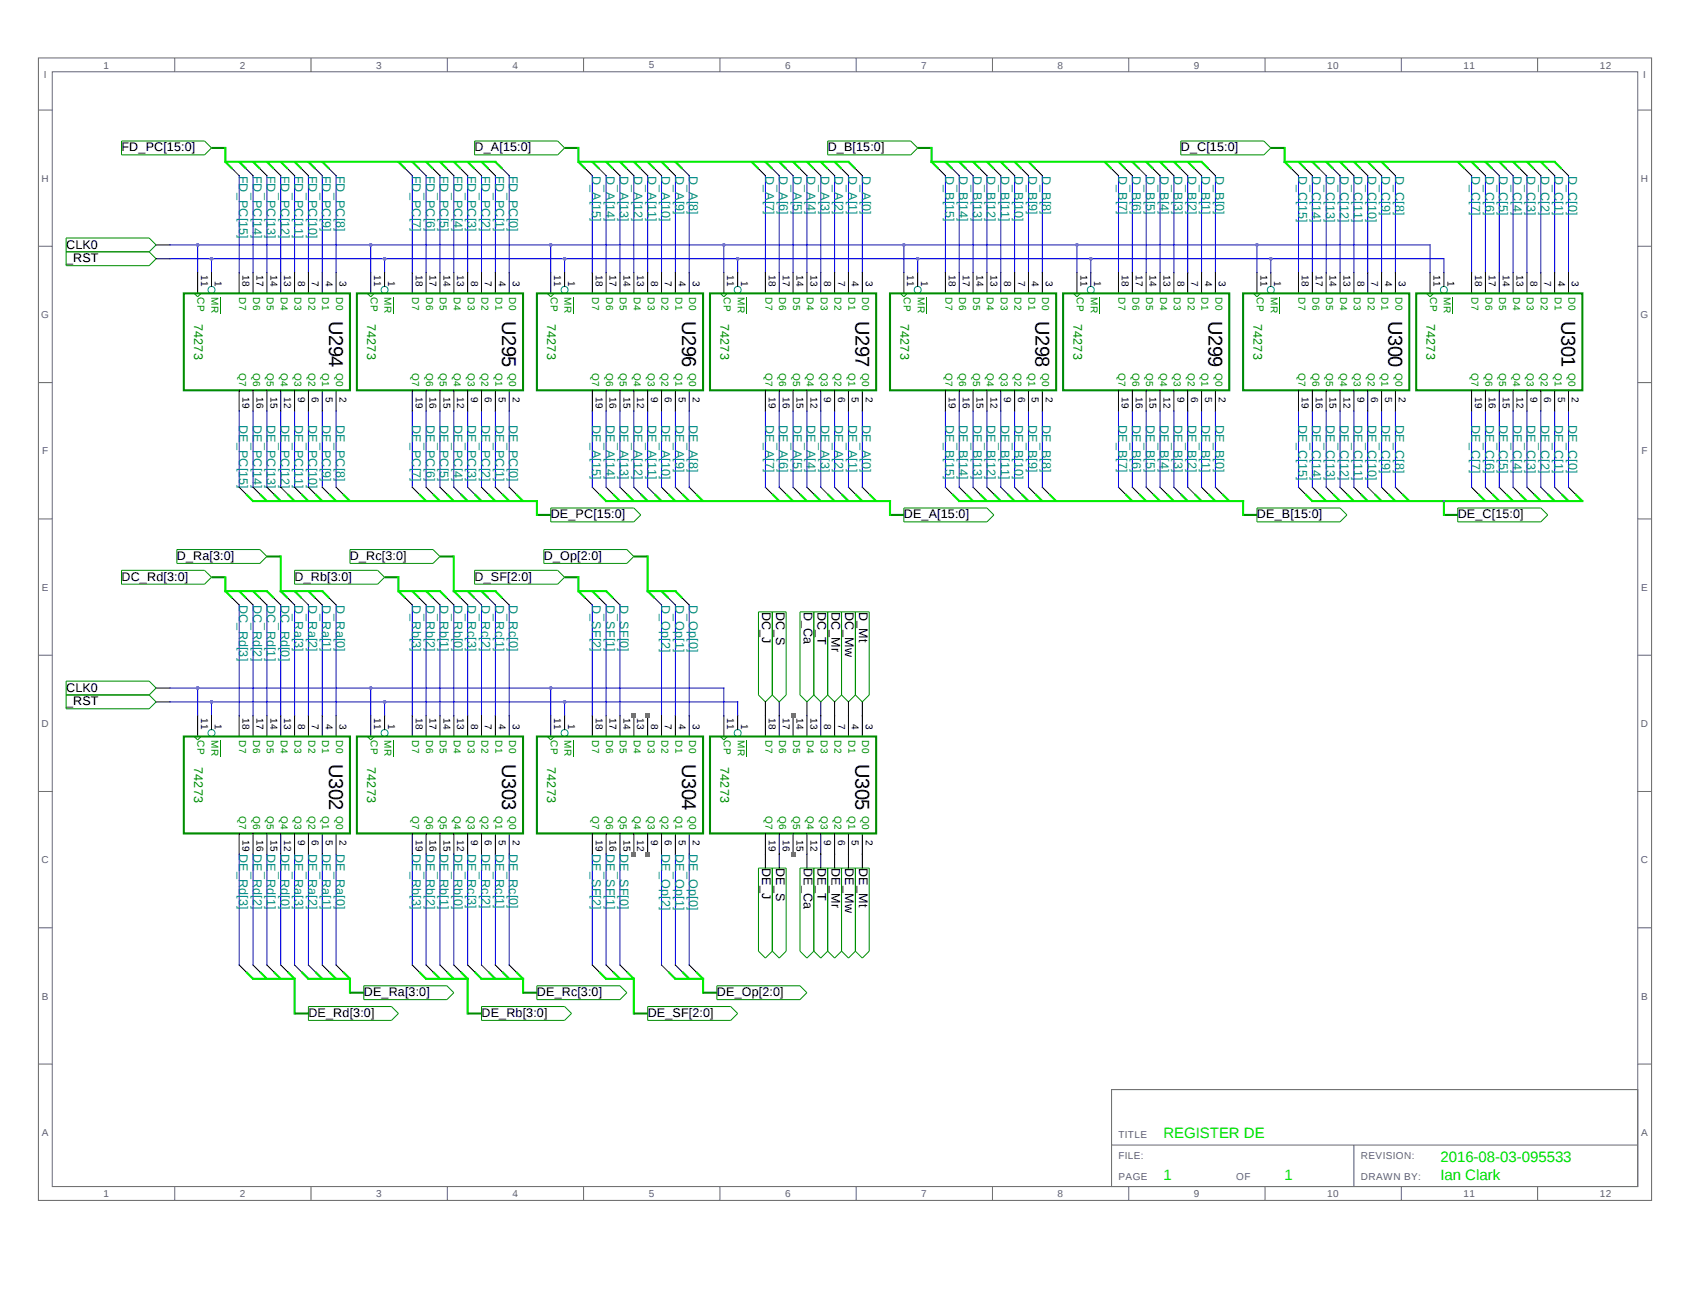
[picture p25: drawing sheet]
<svg xmlns="http://www.w3.org/2000/svg" width="279mm" height="216mm" viewBox="0 0 279 216" stroke-linecap="round" stroke-linejoin="round" font-family="sans-serif">
<defs><g id="words">
<g font-size="3.3">
<text x="54.4" y="53.1" transform="rotate(90 54.4 53.1)">U294</text>
<text x="83" y="53.1" transform="rotate(90 83 53.1)">U295</text>
<text x="112.8" y="53.1" transform="rotate(90 112.8 53.1)">U296</text>
<text x="141.4" y="53.1" transform="rotate(90 141.4 53.1)">U297</text>
<text x="171.2" y="53.1" transform="rotate(90 171.2 53.1)">U298</text>
<text x="199.8" y="53.1" transform="rotate(90 199.8 53.1)">U299</text>
<text x="229.6" y="53.1" transform="rotate(90 229.6 53.1)">U300</text>
<text x="258.2" y="53.1" transform="rotate(90 258.2 53.1)">U301</text>
<text x="54.4" y="126.3" transform="rotate(90 54.4 126.3)">U302</text>
<text x="83" y="126.3" transform="rotate(90 83 126.3)">U303</text>
<text x="112.8" y="126.3" transform="rotate(90 112.8 126.3)">U304</text>
<text x="141.4" y="126.3" transform="rotate(90 141.4 126.3)">U305</text>
</g>
<g font-size="2.5" fill="#0e0">
<text x="192.4" y="188.1">REGISTER DE</text>
<text x="192.4" y="195">1</text>
<text x="212.4" y="195">1</text>
<text x="238.1" y="192.2">2016-08-03-095533</text>
<text x="238.1" y="195">Ian Clark</text>
</g>
<g font-size="2.1">
<text x="20.1" y="25">FD_PC[15:0]</text>
<text x="78.5" y="25">D_A[15:0]</text>
<text x="136.8" y="25">D_B[15:0]</text>
<text x="195.2" y="25">D_C[15:0]</text>
<text x="10.9" y="41.2">CLK0</text>
<text x="10.9" y="43.3">_RST</text>
<text x="91.1" y="85.7">DE_PC[15:0]</text>
<text x="149.4" y="85.7">DE_A[15:0]</text>
<text x="207.8" y="85.7">DE_B[15:0]</text>
<text x="241" y="85.7">DE_C[15:0]</text>
<text x="20.1" y="96">DC_Rd[3:0]</text>
<text x="29.2" y="92.5">D_Ra[3:0]</text>
<text x="48.7" y="96">D_Rb[3:0]</text>
<text x="57.9" y="92.5">D_Rc[3:0]</text>
<text x="78.5" y="96">D_SF[2:0]</text>
<text x="89.9" y="92.5">D_Op[2:0]</text>
<text x="126" y="101.2" transform="rotate(90 126 101.2)">DC_J</text>
<text x="128.3" y="101.2" transform="rotate(90 128.3 101.2)">DC_S</text>
<text x="132.9" y="101.2" transform="rotate(90 132.9 101.2)">D_Ca</text>
<text x="135.2" y="101.2" transform="rotate(90 135.2 101.2)">DC_T</text>
<text x="137.5" y="101.2" transform="rotate(90 137.5 101.2)">DC_Mr</text>
<text x="139.7" y="101.2" transform="rotate(90 139.7 101.2)">DC_Mw</text>
<text x="142" y="101.2" transform="rotate(90 142 101.2)">D_Mt</text>
<text x="10.9" y="114.5">CLK0</text>
<text x="10.9" y="116.6">_RST</text>
<text x="126" y="143.5" transform="rotate(90 126 143.5)">DE_J</text>
<text x="128.3" y="143.5" transform="rotate(90 128.3 143.5)">DE_S</text>
<text x="132.9" y="143.5" transform="rotate(90 132.9 143.5)">DE_Ca</text>
<text x="135.2" y="143.5" transform="rotate(90 135.2 143.5)">DE_T</text>
<text x="137.5" y="143.5" transform="rotate(90 137.5 143.5)">DE_Mr</text>
<text x="139.8" y="143.5" transform="rotate(90 139.8 143.5)">DE_Mw</text>
<text x="142" y="143.5" transform="rotate(90 142 143.5)">DE_Mt</text>
<text x="60.1" y="164.7">DE_Ra[3:0]</text>
<text x="88.8" y="164.7">DE_Rc[3:0]</text>
<text x="118.5" y="164.7">DE_Op[2:0]</text>
<text x="51" y="168.1">DE_Rd[3:0]</text>
<text x="79.6" y="168.1">DE_Rb[3:0]</text>
<text x="107.1" y="168.1">DE_SF[2:0]</text>
</g>
<g font-size="2.1" fill="#008b8b">
<text x="39.5" y="29" transform="rotate(90 39.5 29)">FD_PC[15]</text>
<text x="41.8" y="29" transform="rotate(90 41.8 29)">FD_PC[14]</text>
<text x="44.1" y="29" transform="rotate(90 44.1 29)">FD_PC[13]</text>
<text x="46.4" y="29" transform="rotate(90 46.4 29)">FD_PC[12]</text>
<text x="48.7" y="29" transform="rotate(90 48.7 29)">FD_PC[11]</text>
<text x="51" y="29" transform="rotate(90 51 29)">FD_PC[10]</text>
<text x="53.3" y="29" transform="rotate(90 53.3 29)">FD_PC[9]</text>
<text x="55.6" y="29" transform="rotate(90 55.6 29)">FD_PC[8]</text>
<text x="68.2" y="29" transform="rotate(90 68.2 29)">FD_PC[7]</text>
<text x="70.4" y="29" transform="rotate(90 70.4 29)">FD_PC[6]</text>
<text x="72.7" y="29" transform="rotate(90 72.7 29)">FD_PC[5]</text>
<text x="75" y="29" transform="rotate(90 75 29)">FD_PC[4]</text>
<text x="77.3" y="29" transform="rotate(90 77.3 29)">FD_PC[3]</text>
<text x="79.6" y="29" transform="rotate(90 79.6 29)">FD_PC[2]</text>
<text x="81.9" y="29" transform="rotate(90 81.9 29)">FD_PC[1]</text>
<text x="84.2" y="29" transform="rotate(90 84.2 29)">FD_PC[0]</text>
<text x="97.9" y="29" transform="rotate(90 97.9 29)">D_A[15]</text>
<text x="100.2" y="29" transform="rotate(90 100.2 29)">D_A[14]</text>
<text x="102.5" y="29" transform="rotate(90 102.5 29)">D_A[13]</text>
<text x="104.8" y="29" transform="rotate(90 104.8 29)">D_A[12]</text>
<text x="107.1" y="29" transform="rotate(90 107.1 29)">D_A[11]</text>
<text x="109.4" y="29" transform="rotate(90 109.4 29)">D_A[10]</text>
<text x="111.7" y="29" transform="rotate(90 111.7 29)">D_A[9]</text>
<text x="113.9" y="29" transform="rotate(90 113.9 29)">D_A[8]</text>
<text x="126.5" y="29" transform="rotate(90 126.5 29)">D_A[7]</text>
<text x="128.8" y="29" transform="rotate(90 128.8 29)">D_A[6]</text>
<text x="131.1" y="29" transform="rotate(90 131.1 29)">D_A[5]</text>
<text x="133.4" y="29" transform="rotate(90 133.4 29)">D_A[4]</text>
<text x="135.7" y="29" transform="rotate(90 135.7 29)">D_A[3]</text>
<text x="138" y="29" transform="rotate(90 138 29)">D_A[2]</text>
<text x="140.3" y="29" transform="rotate(90 140.3 29)">D_A[1]</text>
<text x="142.6" y="29" transform="rotate(90 142.6 29)">D_A[0]</text>
<text x="156.3" y="29" transform="rotate(90 156.3 29)">D_B[15]</text>
<text x="158.6" y="29" transform="rotate(90 158.6 29)">D_B[14]</text>
<text x="160.9" y="29" transform="rotate(90 160.9 29)">D_B[13]</text>
<text x="163.2" y="29" transform="rotate(90 163.2 29)">D_B[12]</text>
<text x="165.5" y="29" transform="rotate(90 165.5 29)">D_B[11]</text>
<text x="167.7" y="29" transform="rotate(90 167.7 29)">D_B[10]</text>
<text x="170" y="29" transform="rotate(90 170 29)">D_B[9]</text>
<text x="172.3" y="29" transform="rotate(90 172.3 29)">D_B[8]</text>
<text x="184.9" y="29" transform="rotate(90 184.9 29)">D_B[7]</text>
<text x="187.2" y="29" transform="rotate(90 187.2 29)">D_B[6]</text>
<text x="189.5" y="29" transform="rotate(90 189.5 29)">D_B[5]</text>
<text x="191.8" y="29" transform="rotate(90 191.8 29)">D_B[4]</text>
<text x="194.1" y="29" transform="rotate(90 194.1 29)">D_B[3]</text>
<text x="196.4" y="29" transform="rotate(90 196.4 29)">D_B[2]</text>
<text x="198.6" y="29" transform="rotate(90 198.6 29)">D_B[1]</text>
<text x="200.9" y="29" transform="rotate(90 200.9 29)">D_B[0]</text>
<text x="214.7" y="29" transform="rotate(90 214.7 29)">D_C[15]</text>
<text x="217" y="29" transform="rotate(90 217 29)">D_C[14]</text>
<text x="219.3" y="29" transform="rotate(90 219.3 29)">D_C[13]</text>
<text x="221.5" y="29" transform="rotate(90 221.5 29)">D_C[12]</text>
<text x="223.8" y="29" transform="rotate(90 223.8 29)">D_C[11]</text>
<text x="226.1" y="29" transform="rotate(90 226.1 29)">D_C[10]</text>
<text x="228.4" y="29" transform="rotate(90 228.4 29)">D_C[9]</text>
<text x="230.7" y="29" transform="rotate(90 230.7 29)">D_C[8]</text>
<text x="243.3" y="29" transform="rotate(90 243.3 29)">D_C[7]</text>
<text x="245.6" y="29" transform="rotate(90 245.6 29)">D_C[6]</text>
<text x="247.9" y="29" transform="rotate(90 247.9 29)">D_C[5]</text>
<text x="250.2" y="29" transform="rotate(90 250.2 29)">D_C[4]</text>
<text x="252.4" y="29" transform="rotate(90 252.4 29)">D_C[3]</text>
<text x="254.7" y="29" transform="rotate(90 254.7 29)">D_C[2]</text>
<text x="257" y="29" transform="rotate(90 257 29)">D_C[1]</text>
<text x="259.3" y="29" transform="rotate(90 259.3 29)">D_C[0]</text>
<text x="39.5" y="70.2" transform="rotate(90 39.5 70.2)">DE_PC[15]</text>
<text x="41.8" y="70.2" transform="rotate(90 41.8 70.2)">DE_PC[14]</text>
<text x="44.1" y="70.2" transform="rotate(90 44.1 70.2)">DE_PC[13]</text>
<text x="46.4" y="70.2" transform="rotate(90 46.4 70.2)">DE_PC[12]</text>
<text x="48.7" y="70.2" transform="rotate(90 48.7 70.2)">DE_PC[11]</text>
<text x="51" y="70.2" transform="rotate(90 51 70.2)">DE_PC[10]</text>
<text x="53.3" y="70.2" transform="rotate(90 53.3 70.2)">DE_PC[9]</text>
<text x="55.6" y="70.2" transform="rotate(90 55.6 70.2)">DE_PC[8]</text>
<text x="68.2" y="70.2" transform="rotate(90 68.2 70.2)">DE_PC[7]</text>
<text x="70.4" y="70.2" transform="rotate(90 70.4 70.2)">DE_PC[6]</text>
<text x="72.7" y="70.2" transform="rotate(90 72.7 70.2)">DE_PC[5]</text>
<text x="75" y="70.2" transform="rotate(90 75 70.2)">DE_PC[4]</text>
<text x="77.3" y="70.2" transform="rotate(90 77.3 70.2)">DE_PC[3]</text>
<text x="79.6" y="70.2" transform="rotate(90 79.6 70.2)">DE_PC[2]</text>
<text x="81.9" y="70.2" transform="rotate(90 81.9 70.2)">DE_PC[1]</text>
<text x="84.2" y="70.2" transform="rotate(90 84.2 70.2)">DE_PC[0]</text>
<text x="97.9" y="70.2" transform="rotate(90 97.9 70.2)">DE_A[15]</text>
<text x="100.2" y="70.2" transform="rotate(90 100.2 70.2)">DE_A[14]</text>
<text x="102.5" y="70.2" transform="rotate(90 102.5 70.2)">DE_A[13]</text>
<text x="104.8" y="70.2" transform="rotate(90 104.8 70.2)">DE_A[12]</text>
<text x="107.1" y="70.2" transform="rotate(90 107.1 70.2)">DE_A[11]</text>
<text x="109.4" y="70.2" transform="rotate(90 109.4 70.2)">DE_A[10]</text>
<text x="111.7" y="70.2" transform="rotate(90 111.7 70.2)">DE_A[9]</text>
<text x="113.9" y="70.2" transform="rotate(90 113.9 70.2)">DE_A[8]</text>
<text x="126.5" y="70.2" transform="rotate(90 126.5 70.2)">DE_A[7]</text>
<text x="128.8" y="70.2" transform="rotate(90 128.8 70.2)">DE_A[6]</text>
<text x="131.1" y="70.2" transform="rotate(90 131.1 70.2)">DE_A[5]</text>
<text x="133.4" y="70.2" transform="rotate(90 133.4 70.2)">DE_A[4]</text>
<text x="135.7" y="70.2" transform="rotate(90 135.7 70.2)">DE_A[3]</text>
<text x="138" y="70.2" transform="rotate(90 138 70.2)">DE_A[2]</text>
<text x="140.3" y="70.2" transform="rotate(90 140.3 70.2)">DE_A[1]</text>
<text x="142.6" y="70.2" transform="rotate(90 142.6 70.2)">DE_A[0]</text>
<text x="156.3" y="70.2" transform="rotate(90 156.3 70.2)">DE_B[15]</text>
<text x="158.6" y="70.2" transform="rotate(90 158.6 70.2)">DE_B[14]</text>
<text x="160.9" y="70.2" transform="rotate(90 160.9 70.2)">DE_B[13]</text>
<text x="163.2" y="70.2" transform="rotate(90 163.2 70.2)">DE_B[12]</text>
<text x="165.5" y="70.2" transform="rotate(90 165.5 70.2)">DE_B[11]</text>
<text x="167.7" y="70.2" transform="rotate(90 167.7 70.2)">DE_B[10]</text>
<text x="170" y="70.2" transform="rotate(90 170 70.2)">DE_B[9]</text>
<text x="172.3" y="70.2" transform="rotate(90 172.3 70.2)">DE_B[8]</text>
<text x="184.9" y="70.2" transform="rotate(90 184.9 70.2)">DE_B[7]</text>
<text x="187.2" y="70.2" transform="rotate(90 187.2 70.2)">DE_B[6]</text>
<text x="189.5" y="70.2" transform="rotate(90 189.5 70.2)">DE_B[5]</text>
<text x="191.8" y="70.2" transform="rotate(90 191.8 70.2)">DE_B[4]</text>
<text x="194.1" y="70.2" transform="rotate(90 194.1 70.2)">DE_B[3]</text>
<text x="196.4" y="70.2" transform="rotate(90 196.4 70.2)">DE_B[2]</text>
<text x="198.6" y="70.2" transform="rotate(90 198.6 70.2)">DE_B[1]</text>
<text x="200.9" y="70.2" transform="rotate(90 200.9 70.2)">DE_B[0]</text>
<text x="214.7" y="70.2" transform="rotate(90 214.7 70.2)">DE_C[15]</text>
<text x="217" y="70.2" transform="rotate(90 217 70.2)">DE_C[14]</text>
<text x="219.3" y="70.2" transform="rotate(90 219.3 70.2)">DE_C[13]</text>
<text x="221.5" y="70.2" transform="rotate(90 221.5 70.2)">DE_C[12]</text>
<text x="223.8" y="70.2" transform="rotate(90 223.8 70.2)">DE_C[11]</text>
<text x="226.1" y="70.2" transform="rotate(90 226.1 70.2)">DE_C[10]</text>
<text x="228.4" y="70.2" transform="rotate(90 228.4 70.2)">DE_C[9]</text>
<text x="230.7" y="70.2" transform="rotate(90 230.7 70.2)">DE_C[8]</text>
<text x="243.3" y="70.2" transform="rotate(90 243.3 70.2)">DE_C[7]</text>
<text x="245.6" y="70.2" transform="rotate(90 245.6 70.2)">DE_C[6]</text>
<text x="247.9" y="70.2" transform="rotate(90 247.9 70.2)">DE_C[5]</text>
<text x="250.2" y="70.2" transform="rotate(90 250.2 70.2)">DE_C[4]</text>
<text x="252.4" y="70.2" transform="rotate(90 252.4 70.2)">DE_C[3]</text>
<text x="254.7" y="70.2" transform="rotate(90 254.7 70.2)">DE_C[2]</text>
<text x="257" y="70.2" transform="rotate(90 257 70.2)">DE_C[1]</text>
<text x="259.3" y="70.2" transform="rotate(90 259.3 70.2)">DE_C[0]</text>
<text x="39.5" y="100" transform="rotate(90 39.5 100)">DC_Rd[3]</text>
<text x="41.8" y="100" transform="rotate(90 41.8 100)">DC_Rd[2]</text>
<text x="44.1" y="100" transform="rotate(90 44.1 100)">DC_Rd[1]</text>
<text x="46.4" y="100" transform="rotate(90 46.4 100)">DC_Rd[0]</text>
<text x="48.7" y="100" transform="rotate(90 48.7 100)">D_Ra[3]</text>
<text x="51" y="100" transform="rotate(90 51 100)">D_Ra[2]</text>
<text x="53.3" y="100" transform="rotate(90 53.3 100)">D_Ra[1]</text>
<text x="55.6" y="100" transform="rotate(90 55.6 100)">D_Ra[0]</text>
<text x="68.2" y="100" transform="rotate(90 68.2 100)">D_Rb[3]</text>
<text x="70.4" y="100" transform="rotate(90 70.4 100)">D_Rb[2]</text>
<text x="72.7" y="100" transform="rotate(90 72.7 100)">D_Rb[1]</text>
<text x="75" y="100" transform="rotate(90 75 100)">D_Rb[0]</text>
<text x="77.3" y="100" transform="rotate(90 77.3 100)">D_Rc[3]</text>
<text x="79.6" y="100" transform="rotate(90 79.6 100)">D_Rc[2]</text>
<text x="81.9" y="100" transform="rotate(90 81.9 100)">D_Rc[1]</text>
<text x="84.2" y="100" transform="rotate(90 84.2 100)">D_Rc[0]</text>
<text x="97.9" y="100" transform="rotate(90 97.9 100)">D_SF[2]</text>
<text x="100.2" y="100" transform="rotate(90 100.2 100)">D_SF[1]</text>
<text x="102.5" y="100" transform="rotate(90 102.5 100)">D_SF[0]</text>
<text x="109.4" y="100" transform="rotate(90 109.4 100)">D_Op[2]</text>
<text x="111.7" y="100" transform="rotate(90 111.7 100)">D_Op[1]</text>
<text x="113.9" y="100" transform="rotate(90 113.9 100)">D_Op[0]</text>
<text x="39.5" y="141.2" transform="rotate(90 39.5 141.2)">DE_Rd[3]</text>
<text x="41.8" y="141.2" transform="rotate(90 41.8 141.2)">DE_Rd[2]</text>
<text x="44.1" y="141.2" transform="rotate(90 44.1 141.2)">DE_Rd[1]</text>
<text x="46.4" y="141.2" transform="rotate(90 46.4 141.2)">DE_Rd[0]</text>
<text x="48.7" y="141.2" transform="rotate(90 48.7 141.2)">DE_Ra[3]</text>
<text x="51" y="141.2" transform="rotate(90 51 141.2)">DE_Ra[2]</text>
<text x="53.3" y="141.2" transform="rotate(90 53.3 141.2)">DE_Ra[1]</text>
<text x="55.6" y="141.2" transform="rotate(90 55.6 141.2)">DE_Ra[0]</text>
<text x="68.2" y="141.2" transform="rotate(90 68.2 141.2)">DE_Rb[3]</text>
<text x="70.4" y="141.2" transform="rotate(90 70.4 141.2)">DE_Rb[2]</text>
<text x="72.7" y="141.2" transform="rotate(90 72.7 141.2)">DE_Rb[1]</text>
<text x="75" y="141.2" transform="rotate(90 75 141.2)">DE_Rb[0]</text>
<text x="77.3" y="141.2" transform="rotate(90 77.3 141.2)">DE_Rc[3]</text>
<text x="79.6" y="141.2" transform="rotate(90 79.6 141.2)">DE_Rc[2]</text>
<text x="81.9" y="141.2" transform="rotate(90 81.9 141.2)">DE_Rc[1]</text>
<text x="84.2" y="141.2" transform="rotate(90 84.2 141.2)">DE_Rc[0]</text>
<text x="97.9" y="141.2" transform="rotate(90 97.9 141.2)">DE_SF[2]</text>
<text x="100.2" y="141.2" transform="rotate(90 100.2 141.2)">DE_SF[1]</text>
<text x="102.5" y="141.2" transform="rotate(90 102.5 141.2)">DE_SF[0]</text>
<text x="109.4" y="141.2" transform="rotate(90 109.4 141.2)">DE_Op[2]</text>
<text x="111.7" y="141.2" transform="rotate(90 111.7 141.2)">DE_Op[1]</text>
<text x="113.9" y="141.2" transform="rotate(90 113.9 141.2)">DE_Op[0]</text>
</g>
<g font-size="2.1" fill="#008b00">
<text x="32.1" y="53.6" transform="rotate(90 32.1 53.6)">74273</text>
<text x="60.7" y="53.6" transform="rotate(90 60.7 53.6)">74273</text>
<text x="90.5" y="53.6" transform="rotate(90 90.5 53.6)">74273</text>
<text x="119.1" y="53.6" transform="rotate(90 119.1 53.6)">74273</text>
<text x="148.9" y="53.6" transform="rotate(90 148.9 53.6)">74273</text>
<text x="177.5" y="53.6" transform="rotate(90 177.5 53.6)">74273</text>
<text x="207.2" y="53.6" transform="rotate(90 207.2 53.6)">74273</text>
<text x="235.8" y="53.6" transform="rotate(90 235.8 53.6)">74273</text>
<text x="32.1" y="126.8" transform="rotate(90 32.1 126.8)">74273</text>
<text x="60.7" y="126.8" transform="rotate(90 60.7 126.8)">74273</text>
<text x="90.5" y="126.8" transform="rotate(90 90.5 126.8)">74273</text>
<text x="119.1" y="126.8" transform="rotate(90 119.1 126.8)">74273</text>
</g>
<g font-size="1.7" fill="#666">
<text x="17.1" y="11.3">1</text>
<text x="39.7" y="11.3">2</text>
<text x="62.2" y="11.3">3</text>
<text x="84.7" y="11.3">4</text>
<text x="107.3" y="11.3">5</text>
<text x="129.8" y="11.3">6</text>
<text x="152.3" y="11.3">7</text>
<text x="174.9" y="11.3">8</text>
<text x="197.4" y="11.3">9</text>
<text x="219.4" y="11.3">10</text>
<text x="242" y="11.3">11</text>
<text x="264.5" y="11.3">12</text>
<text x="7.2" y="12.9">I</text>
<text x="271.7" y="12.9">I</text>
<text x="6.9" y="30.1">H</text>
<text x="271.3" y="30.1">H</text>
<text x="6.8" y="52.6">G</text>
<text x="271.2" y="52.6">G</text>
<text x="7" y="75.1">F</text>
<text x="271.4" y="75.1">F</text>
<text x="6.9" y="97.7">E</text>
<text x="271.3" y="97.7">E</text>
<text x="6.9" y="120.2">D</text>
<text x="271.3" y="120.2">D</text>
<text x="6.9" y="142.7">C</text>
<text x="271.3" y="142.7">C</text>
<text x="6.9" y="165.3">B</text>
<text x="271.3" y="165.3">B</text>
<text x="6.9" y="187.8">A</text>
<text x="184.9" y="191.6">FILE:</text>
<text x="184.9" y="188.1">TITLE</text>
<text x="225" y="191.6">REVISION:</text>
<text x="271.3" y="187.8">A</text>
<text x="17.1" y="197.9">1</text>
<text x="39.7" y="197.9">2</text>
<text x="62.2" y="197.9">3</text>
<text x="84.7" y="197.9">4</text>
<text x="107.3" y="197.9">5</text>
<text x="129.8" y="197.9">6</text>
<text x="152.3" y="197.9">7</text>
<text x="174.9" y="197.9">8</text>
<text x="184.9" y="195">PAGE</text>
<text x="197.4" y="197.9">9</text>
<text x="204.4" y="195">OF</text>
<text x="219.4" y="197.9">10</text>
<text x="225" y="195">DRAWN BY:</text>
<text x="242" y="197.9">11</text>
<text x="264.5" y="197.9">12</text>
</g>
<g font-size="1.7">
<text x="33.2" y="45.4" transform="rotate(90 33.2 45.4)">11</text>
<text x="35.5" y="46.4" transform="rotate(90 35.5 46.4)">1</text>
<text x="40.1" y="45.4" transform="rotate(90 40.1 45.4)">18</text>
<text x="42.4" y="45.4" transform="rotate(90 42.4 45.4)">17</text>
<text x="44.7" y="45.4" transform="rotate(90 44.7 45.4)">14</text>
<text x="47" y="45.4" transform="rotate(90 47 45.4)">13</text>
<text x="49.3" y="46.4" transform="rotate(90 49.3 46.4)">8</text>
<text x="51.6" y="46.4" transform="rotate(90 51.6 46.4)">7</text>
<text x="53.9" y="46.4" transform="rotate(90 53.9 46.4)">4</text>
<text x="56.1" y="46.4" transform="rotate(90 56.1 46.4)">3</text>
<text x="61.9" y="45.4" transform="rotate(90 61.9 45.4)">11</text>
<text x="64.2" y="46.4" transform="rotate(90 64.2 46.4)">1</text>
<text x="68.7" y="45.4" transform="rotate(90 68.7 45.4)">18</text>
<text x="71" y="45.4" transform="rotate(90 71 45.4)">17</text>
<text x="73.3" y="45.4" transform="rotate(90 73.3 45.4)">14</text>
<text x="75.6" y="45.4" transform="rotate(90 75.6 45.4)">13</text>
<text x="77.9" y="46.4" transform="rotate(90 77.9 46.4)">8</text>
<text x="80.2" y="46.4" transform="rotate(90 80.2 46.4)">7</text>
<text x="82.5" y="46.4" transform="rotate(90 82.5 46.4)">4</text>
<text x="84.8" y="46.4" transform="rotate(90 84.8 46.4)">3</text>
<text x="91.6" y="45.4" transform="rotate(90 91.6 45.4)">11</text>
<text x="93.9" y="46.4" transform="rotate(90 93.9 46.4)">1</text>
<text x="98.5" y="45.4" transform="rotate(90 98.5 45.4)">18</text>
<text x="100.8" y="45.4" transform="rotate(90 100.8 45.4)">17</text>
<text x="103.1" y="45.4" transform="rotate(90 103.1 45.4)">14</text>
<text x="105.4" y="45.4" transform="rotate(90 105.4 45.4)">13</text>
<text x="107.7" y="46.4" transform="rotate(90 107.7 46.4)">8</text>
<text x="109.9" y="46.4" transform="rotate(90 109.9 46.4)">7</text>
<text x="112.2" y="46.4" transform="rotate(90 112.2 46.4)">4</text>
<text x="114.5" y="46.4" transform="rotate(90 114.5 46.4)">3</text>
<text x="120.2" y="45.4" transform="rotate(90 120.2 45.4)">11</text>
<text x="122.5" y="46.4" transform="rotate(90 122.5 46.4)">1</text>
<text x="127.1" y="45.4" transform="rotate(90 127.1 45.4)">18</text>
<text x="129.4" y="45.4" transform="rotate(90 129.4 45.4)">17</text>
<text x="131.7" y="45.4" transform="rotate(90 131.7 45.4)">14</text>
<text x="134" y="45.4" transform="rotate(90 134 45.4)">13</text>
<text x="136.3" y="46.4" transform="rotate(90 136.3 46.4)">8</text>
<text x="138.6" y="46.4" transform="rotate(90 138.6 46.4)">7</text>
<text x="140.8" y="46.4" transform="rotate(90 140.8 46.4)">4</text>
<text x="143.1" y="46.4" transform="rotate(90 143.1 46.4)">3</text>
<text x="150" y="45.4" transform="rotate(90 150 45.4)">11</text>
<text x="152.3" y="46.4" transform="rotate(90 152.3 46.4)">1</text>
<text x="156.9" y="45.4" transform="rotate(90 156.9 45.4)">18</text>
<text x="159.2" y="45.4" transform="rotate(90 159.2 45.4)">17</text>
<text x="161.4" y="45.4" transform="rotate(90 161.4 45.4)">14</text>
<text x="163.7" y="45.4" transform="rotate(90 163.7 45.4)">13</text>
<text x="166" y="46.4" transform="rotate(90 166 46.4)">8</text>
<text x="168.3" y="46.4" transform="rotate(90 168.3 46.4)">7</text>
<text x="170.6" y="46.4" transform="rotate(90 170.6 46.4)">4</text>
<text x="172.9" y="46.4" transform="rotate(90 172.9 46.4)">3</text>
<text x="178.6" y="45.4" transform="rotate(90 178.6 45.4)">11</text>
<text x="180.9" y="46.4" transform="rotate(90 180.9 46.4)">1</text>
<text x="185.5" y="45.4" transform="rotate(90 185.5 45.4)">18</text>
<text x="187.8" y="45.4" transform="rotate(90 187.8 45.4)">17</text>
<text x="190.1" y="45.4" transform="rotate(90 190.1 45.4)">14</text>
<text x="192.4" y="45.4" transform="rotate(90 192.4 45.4)">13</text>
<text x="194.6" y="46.4" transform="rotate(90 194.6 46.4)">8</text>
<text x="196.9" y="46.4" transform="rotate(90 196.9 46.4)">7</text>
<text x="199.2" y="46.4" transform="rotate(90 199.2 46.4)">4</text>
<text x="201.5" y="46.4" transform="rotate(90 201.5 46.4)">3</text>
<text x="208.4" y="45.4" transform="rotate(90 208.4 45.4)">11</text>
<text x="210.7" y="46.4" transform="rotate(90 210.7 46.4)">1</text>
<text x="215.2" y="45.4" transform="rotate(90 215.2 45.4)">18</text>
<text x="217.5" y="45.4" transform="rotate(90 217.5 45.4)">17</text>
<text x="219.8" y="45.4" transform="rotate(90 219.8 45.4)">14</text>
<text x="222.1" y="45.4" transform="rotate(90 222.1 45.4)">13</text>
<text x="224.4" y="46.4" transform="rotate(90 224.4 46.4)">8</text>
<text x="226.7" y="46.4" transform="rotate(90 226.7 46.4)">7</text>
<text x="229" y="46.4" transform="rotate(90 229 46.4)">4</text>
<text x="231.3" y="46.4" transform="rotate(90 231.3 46.4)">3</text>
<text x="237" y="45.4" transform="rotate(90 237 45.4)">11</text>
<text x="239.3" y="46.4" transform="rotate(90 239.3 46.4)">1</text>
<text x="243.9" y="45.4" transform="rotate(90 243.9 45.4)">18</text>
<text x="246.2" y="45.4" transform="rotate(90 246.2 45.4)">17</text>
<text x="248.4" y="45.4" transform="rotate(90 248.4 45.4)">14</text>
<text x="250.7" y="45.4" transform="rotate(90 250.7 45.4)">13</text>
<text x="253" y="46.4" transform="rotate(90 253 46.4)">8</text>
<text x="255.3" y="46.4" transform="rotate(90 255.3 46.4)">7</text>
<text x="257.6" y="46.4" transform="rotate(90 257.6 46.4)">4</text>
<text x="259.9" y="46.4" transform="rotate(90 259.9 46.4)">3</text>
<text x="40.1" y="65.7" transform="rotate(90 40.1 65.7)">19</text>
<text x="42.4" y="65.7" transform="rotate(90 42.4 65.7)">16</text>
<text x="44.7" y="65.7" transform="rotate(90 44.7 65.7)">15</text>
<text x="47" y="65.7" transform="rotate(90 47 65.7)">12</text>
<text x="49.3" y="65.7" transform="rotate(90 49.3 65.7)">9</text>
<text x="51.6" y="65.7" transform="rotate(90 51.6 65.7)">6</text>
<text x="53.9" y="65.7" transform="rotate(90 53.9 65.7)">5</text>
<text x="56.1" y="65.7" transform="rotate(90 56.1 65.7)">2</text>
<text x="68.7" y="65.7" transform="rotate(90 68.7 65.7)">19</text>
<text x="71" y="65.7" transform="rotate(90 71 65.7)">16</text>
<text x="73.3" y="65.7" transform="rotate(90 73.3 65.7)">15</text>
<text x="75.6" y="65.7" transform="rotate(90 75.6 65.7)">12</text>
<text x="77.9" y="65.7" transform="rotate(90 77.9 65.7)">9</text>
<text x="80.2" y="65.7" transform="rotate(90 80.2 65.7)">6</text>
<text x="82.5" y="65.7" transform="rotate(90 82.5 65.7)">5</text>
<text x="84.8" y="65.7" transform="rotate(90 84.8 65.7)">2</text>
<text x="98.5" y="65.7" transform="rotate(90 98.5 65.7)">19</text>
<text x="100.8" y="65.7" transform="rotate(90 100.8 65.7)">16</text>
<text x="103.1" y="65.7" transform="rotate(90 103.1 65.7)">15</text>
<text x="105.4" y="65.7" transform="rotate(90 105.4 65.7)">12</text>
<text x="107.7" y="65.7" transform="rotate(90 107.7 65.7)">9</text>
<text x="109.9" y="65.7" transform="rotate(90 109.9 65.7)">6</text>
<text x="112.2" y="65.7" transform="rotate(90 112.2 65.7)">5</text>
<text x="114.5" y="65.7" transform="rotate(90 114.5 65.7)">2</text>
<text x="127.1" y="65.7" transform="rotate(90 127.1 65.7)">19</text>
<text x="129.4" y="65.7" transform="rotate(90 129.4 65.7)">16</text>
<text x="131.7" y="65.7" transform="rotate(90 131.7 65.7)">15</text>
<text x="134" y="65.7" transform="rotate(90 134 65.7)">12</text>
<text x="136.3" y="65.7" transform="rotate(90 136.3 65.7)">9</text>
<text x="138.6" y="65.7" transform="rotate(90 138.6 65.7)">6</text>
<text x="140.8" y="65.7" transform="rotate(90 140.8 65.7)">5</text>
<text x="143.1" y="65.7" transform="rotate(90 143.1 65.7)">2</text>
<text x="156.9" y="65.7" transform="rotate(90 156.9 65.7)">19</text>
<text x="159.2" y="65.7" transform="rotate(90 159.2 65.7)">16</text>
<text x="161.4" y="65.7" transform="rotate(90 161.4 65.7)">15</text>
<text x="163.7" y="65.7" transform="rotate(90 163.7 65.7)">12</text>
<text x="166" y="65.7" transform="rotate(90 166 65.7)">9</text>
<text x="168.3" y="65.7" transform="rotate(90 168.3 65.7)">6</text>
<text x="170.6" y="65.7" transform="rotate(90 170.6 65.7)">5</text>
<text x="172.9" y="65.7" transform="rotate(90 172.9 65.7)">2</text>
<text x="185.5" y="65.7" transform="rotate(90 185.5 65.7)">19</text>
<text x="187.8" y="65.7" transform="rotate(90 187.8 65.7)">16</text>
<text x="190.1" y="65.7" transform="rotate(90 190.1 65.7)">15</text>
<text x="192.4" y="65.7" transform="rotate(90 192.4 65.7)">12</text>
<text x="194.6" y="65.7" transform="rotate(90 194.6 65.7)">9</text>
<text x="196.9" y="65.7" transform="rotate(90 196.9 65.7)">6</text>
<text x="199.2" y="65.7" transform="rotate(90 199.2 65.7)">5</text>
<text x="201.5" y="65.7" transform="rotate(90 201.5 65.7)">2</text>
<text x="215.2" y="65.7" transform="rotate(90 215.2 65.7)">19</text>
<text x="217.5" y="65.7" transform="rotate(90 217.5 65.7)">16</text>
<text x="219.8" y="65.7" transform="rotate(90 219.8 65.7)">15</text>
<text x="222.1" y="65.7" transform="rotate(90 222.1 65.7)">12</text>
<text x="224.4" y="65.7" transform="rotate(90 224.4 65.7)">9</text>
<text x="226.7" y="65.7" transform="rotate(90 226.7 65.7)">6</text>
<text x="229" y="65.7" transform="rotate(90 229 65.7)">5</text>
<text x="231.3" y="65.7" transform="rotate(90 231.3 65.7)">2</text>
<text x="243.9" y="65.7" transform="rotate(90 243.9 65.7)">19</text>
<text x="246.2" y="65.7" transform="rotate(90 246.2 65.7)">16</text>
<text x="248.4" y="65.7" transform="rotate(90 248.4 65.7)">15</text>
<text x="250.7" y="65.7" transform="rotate(90 250.7 65.7)">12</text>
<text x="253" y="65.7" transform="rotate(90 253 65.7)">9</text>
<text x="255.3" y="65.7" transform="rotate(90 255.3 65.7)">6</text>
<text x="257.6" y="65.7" transform="rotate(90 257.6 65.7)">5</text>
<text x="259.9" y="65.7" transform="rotate(90 259.9 65.7)">2</text>
<text x="33.2" y="118.6" transform="rotate(90 33.2 118.6)">11</text>
<text x="35.5" y="119.6" transform="rotate(90 35.5 119.6)">1</text>
<text x="40.1" y="118.6" transform="rotate(90 40.1 118.6)">18</text>
<text x="42.4" y="118.6" transform="rotate(90 42.4 118.6)">17</text>
<text x="44.7" y="118.6" transform="rotate(90 44.7 118.6)">14</text>
<text x="47" y="118.6" transform="rotate(90 47 118.6)">13</text>
<text x="49.3" y="119.6" transform="rotate(90 49.3 119.6)">8</text>
<text x="51.6" y="119.6" transform="rotate(90 51.6 119.6)">7</text>
<text x="53.9" y="119.6" transform="rotate(90 53.9 119.6)">4</text>
<text x="56.1" y="119.6" transform="rotate(90 56.1 119.6)">3</text>
<text x="61.9" y="118.6" transform="rotate(90 61.9 118.6)">11</text>
<text x="64.2" y="119.6" transform="rotate(90 64.2 119.6)">1</text>
<text x="68.7" y="118.6" transform="rotate(90 68.7 118.6)">18</text>
<text x="71" y="118.6" transform="rotate(90 71 118.6)">17</text>
<text x="73.3" y="118.6" transform="rotate(90 73.3 118.6)">14</text>
<text x="75.6" y="118.6" transform="rotate(90 75.6 118.6)">13</text>
<text x="77.9" y="119.6" transform="rotate(90 77.9 119.6)">8</text>
<text x="80.2" y="119.6" transform="rotate(90 80.2 119.6)">7</text>
<text x="82.5" y="119.6" transform="rotate(90 82.5 119.6)">4</text>
<text x="84.8" y="119.6" transform="rotate(90 84.8 119.6)">3</text>
<text x="91.6" y="118.6" transform="rotate(90 91.6 118.6)">11</text>
<text x="93.9" y="119.6" transform="rotate(90 93.9 119.6)">1</text>
<text x="98.5" y="118.6" transform="rotate(90 98.5 118.6)">18</text>
<text x="100.8" y="118.6" transform="rotate(90 100.8 118.6)">17</text>
<text x="103.1" y="118.6" transform="rotate(90 103.1 118.6)">14</text>
<text x="105.4" y="118.6" transform="rotate(90 105.4 118.6)">13</text>
<text x="107.7" y="119.6" transform="rotate(90 107.7 119.6)">8</text>
<text x="109.9" y="119.6" transform="rotate(90 109.9 119.6)">7</text>
<text x="112.2" y="119.6" transform="rotate(90 112.2 119.6)">4</text>
<text x="114.5" y="119.6" transform="rotate(90 114.5 119.6)">3</text>
<text x="120.2" y="118.6" transform="rotate(90 120.2 118.6)">11</text>
<text x="122.5" y="119.6" transform="rotate(90 122.5 119.6)">1</text>
<text x="127.1" y="118.6" transform="rotate(90 127.1 118.6)">18</text>
<text x="129.4" y="118.6" transform="rotate(90 129.4 118.6)">17</text>
<text x="131.7" y="118.6" transform="rotate(90 131.7 118.6)">14</text>
<text x="134" y="118.6" transform="rotate(90 134 118.6)">13</text>
<text x="136.3" y="119.6" transform="rotate(90 136.3 119.6)">8</text>
<text x="138.6" y="119.6" transform="rotate(90 138.6 119.6)">7</text>
<text x="140.8" y="119.6" transform="rotate(90 140.8 119.6)">4</text>
<text x="143.1" y="119.6" transform="rotate(90 143.1 119.6)">3</text>
<text x="40.1" y="138.9" transform="rotate(90 40.1 138.9)">19</text>
<text x="42.4" y="138.9" transform="rotate(90 42.4 138.9)">16</text>
<text x="44.7" y="138.9" transform="rotate(90 44.7 138.9)">15</text>
<text x="47" y="138.9" transform="rotate(90 47 138.9)">12</text>
<text x="49.3" y="138.9" transform="rotate(90 49.3 138.9)">9</text>
<text x="51.6" y="138.9" transform="rotate(90 51.6 138.9)">6</text>
<text x="53.9" y="138.9" transform="rotate(90 53.9 138.9)">5</text>
<text x="56.1" y="138.9" transform="rotate(90 56.1 138.9)">2</text>
<text x="68.7" y="138.9" transform="rotate(90 68.7 138.9)">19</text>
<text x="71" y="138.9" transform="rotate(90 71 138.9)">16</text>
<text x="73.3" y="138.9" transform="rotate(90 73.3 138.9)">15</text>
<text x="75.6" y="138.9" transform="rotate(90 75.6 138.9)">12</text>
<text x="77.9" y="138.9" transform="rotate(90 77.9 138.9)">9</text>
<text x="80.2" y="138.9" transform="rotate(90 80.2 138.9)">6</text>
<text x="82.5" y="138.9" transform="rotate(90 82.5 138.9)">5</text>
<text x="84.8" y="138.9" transform="rotate(90 84.8 138.9)">2</text>
<text x="98.5" y="138.9" transform="rotate(90 98.5 138.9)">19</text>
<text x="100.8" y="138.9" transform="rotate(90 100.8 138.9)">16</text>
<text x="103.1" y="138.9" transform="rotate(90 103.1 138.9)">15</text>
<text x="105.4" y="138.9" transform="rotate(90 105.4 138.9)">12</text>
<text x="107.7" y="138.9" transform="rotate(90 107.7 138.9)">9</text>
<text x="109.9" y="138.9" transform="rotate(90 109.9 138.9)">6</text>
<text x="112.2" y="138.9" transform="rotate(90 112.2 138.9)">5</text>
<text x="114.5" y="138.9" transform="rotate(90 114.5 138.9)">2</text>
<text x="127.1" y="138.9" transform="rotate(90 127.1 138.9)">19</text>
<text x="129.4" y="138.9" transform="rotate(90 129.4 138.9)">16</text>
<text x="131.7" y="138.9" transform="rotate(90 131.7 138.9)">15</text>
<text x="134" y="138.9" transform="rotate(90 134 138.9)">12</text>
<text x="136.3" y="138.9" transform="rotate(90 136.3 138.9)">9</text>
<text x="138.6" y="138.9" transform="rotate(90 138.6 138.9)">6</text>
<text x="140.8" y="138.9" transform="rotate(90 140.8 138.9)">5</text>
<text x="143.1" y="138.9" transform="rotate(90 143.1 138.9)">2</text>
</g>
<g font-size="1.7" fill="#008b00">
<text x="32.7" y="49.1" transform="rotate(90 32.7 49.1)">CP</text>
<text x="35" y="49.1" transform="rotate(90 35 49.1)">MR</text>
<text x="39.5" y="49.1" transform="rotate(90 39.5 49.1)">D7</text>
<text x="41.8" y="49.1" transform="rotate(90 41.8 49.1)">D6</text>
<text x="44.1" y="49.1" transform="rotate(90 44.1 49.1)">D5</text>
<text x="46.4" y="49.1" transform="rotate(90 46.4 49.1)">D4</text>
<text x="48.7" y="49.1" transform="rotate(90 48.7 49.1)">D3</text>
<text x="51" y="49.1" transform="rotate(90 51 49.1)">D2</text>
<text x="53.3" y="49.1" transform="rotate(90 53.3 49.1)">D1</text>
<text x="55.6" y="49.1" transform="rotate(90 55.6 49.1)">D0</text>
<text x="61.3" y="49.1" transform="rotate(90 61.3 49.1)">CP</text>
<text x="63.6" y="49.1" transform="rotate(90 63.6 49.1)">MR</text>
<text x="68.2" y="49.1" transform="rotate(90 68.2 49.1)">D7</text>
<text x="70.5" y="49.1" transform="rotate(90 70.5 49.1)">D6</text>
<text x="72.7" y="49.1" transform="rotate(90 72.7 49.1)">D5</text>
<text x="75" y="49.1" transform="rotate(90 75 49.1)">D4</text>
<text x="77.3" y="49.1" transform="rotate(90 77.3 49.1)">D3</text>
<text x="79.6" y="49.1" transform="rotate(90 79.6 49.1)">D2</text>
<text x="81.9" y="49.1" transform="rotate(90 81.9 49.1)">D1</text>
<text x="84.2" y="49.1" transform="rotate(90 84.2 49.1)">D0</text>
<text x="91.1" y="49.1" transform="rotate(90 91.1 49.1)">CP</text>
<text x="93.3" y="49.1" transform="rotate(90 93.3 49.1)">MR</text>
<text x="97.9" y="49.1" transform="rotate(90 97.9 49.1)">D7</text>
<text x="100.2" y="49.1" transform="rotate(90 100.2 49.1)">D6</text>
<text x="102.5" y="49.1" transform="rotate(90 102.5 49.1)">D5</text>
<text x="104.8" y="49.1" transform="rotate(90 104.8 49.1)">D4</text>
<text x="107.1" y="49.1" transform="rotate(90 107.1 49.1)">D3</text>
<text x="109.4" y="49.1" transform="rotate(90 109.4 49.1)">D2</text>
<text x="111.7" y="49.1" transform="rotate(90 111.7 49.1)">D1</text>
<text x="113.9" y="49.1" transform="rotate(90 113.9 49.1)">D0</text>
<text x="119.7" y="49.1" transform="rotate(90 119.7 49.1)">CP</text>
<text x="122" y="49.1" transform="rotate(90 122 49.1)">MR</text>
<text x="126.5" y="49.1" transform="rotate(90 126.5 49.1)">D7</text>
<text x="128.8" y="49.1" transform="rotate(90 128.8 49.1)">D6</text>
<text x="131.1" y="49.1" transform="rotate(90 131.1 49.1)">D5</text>
<text x="133.4" y="49.1" transform="rotate(90 133.4 49.1)">D4</text>
<text x="135.7" y="49.1" transform="rotate(90 135.7 49.1)">D3</text>
<text x="138" y="49.1" transform="rotate(90 138 49.1)">D2</text>
<text x="140.3" y="49.1" transform="rotate(90 140.3 49.1)">D1</text>
<text x="142.6" y="49.1" transform="rotate(90 142.6 49.1)">D0</text>
<text x="149.4" y="49.1" transform="rotate(90 149.4 49.1)">CP</text>
<text x="151.7" y="49.1" transform="rotate(90 151.7 49.1)">MR</text>
<text x="156.3" y="49.1" transform="rotate(90 156.3 49.1)">D7</text>
<text x="158.6" y="49.1" transform="rotate(90 158.6 49.1)">D6</text>
<text x="160.9" y="49.1" transform="rotate(90 160.9 49.1)">D5</text>
<text x="163.2" y="49.1" transform="rotate(90 163.2 49.1)">D4</text>
<text x="165.5" y="49.1" transform="rotate(90 165.5 49.1)">D3</text>
<text x="167.7" y="49.1" transform="rotate(90 167.7 49.1)">D2</text>
<text x="170" y="49.1" transform="rotate(90 170 49.1)">D1</text>
<text x="172.3" y="49.1" transform="rotate(90 172.3 49.1)">D0</text>
<text x="178" y="49.1" transform="rotate(90 178 49.1)">CP</text>
<text x="180.3" y="49.1" transform="rotate(90 180.3 49.1)">MR</text>
<text x="184.9" y="49.1" transform="rotate(90 184.9 49.1)">D7</text>
<text x="187.2" y="49.1" transform="rotate(90 187.2 49.1)">D6</text>
<text x="189.5" y="49.1" transform="rotate(90 189.5 49.1)">D5</text>
<text x="191.8" y="49.1" transform="rotate(90 191.8 49.1)">D4</text>
<text x="194.1" y="49.1" transform="rotate(90 194.1 49.1)">D3</text>
<text x="196.4" y="49.1" transform="rotate(90 196.4 49.1)">D2</text>
<text x="198.6" y="49.1" transform="rotate(90 198.6 49.1)">D1</text>
<text x="200.9" y="49.1" transform="rotate(90 200.9 49.1)">D0</text>
<text x="207.8" y="49.1" transform="rotate(90 207.8 49.1)">CP</text>
<text x="210.1" y="49.1" transform="rotate(90 210.1 49.1)">MR</text>
<text x="214.7" y="49.1" transform="rotate(90 214.7 49.1)">D7</text>
<text x="217" y="49.1" transform="rotate(90 217 49.1)">D6</text>
<text x="219.3" y="49.1" transform="rotate(90 219.3 49.1)">D5</text>
<text x="221.5" y="49.1" transform="rotate(90 221.5 49.1)">D4</text>
<text x="223.8" y="49.1" transform="rotate(90 223.8 49.1)">D3</text>
<text x="226.1" y="49.1" transform="rotate(90 226.1 49.1)">D2</text>
<text x="228.4" y="49.1" transform="rotate(90 228.4 49.1)">D1</text>
<text x="230.7" y="49.1" transform="rotate(90 230.7 49.1)">D0</text>
<text x="236.4" y="49.1" transform="rotate(90 236.4 49.1)">CP</text>
<text x="238.7" y="49.1" transform="rotate(90 238.7 49.1)">MR</text>
<text x="243.3" y="49.1" transform="rotate(90 243.3 49.1)">D7</text>
<text x="245.6" y="49.1" transform="rotate(90 245.6 49.1)">D6</text>
<text x="247.9" y="49.1" transform="rotate(90 247.9 49.1)">D5</text>
<text x="250.2" y="49.1" transform="rotate(90 250.2 49.1)">D4</text>
<text x="252.4" y="49.1" transform="rotate(90 252.4 49.1)">D3</text>
<text x="254.7" y="49.1" transform="rotate(90 254.7 49.1)">D2</text>
<text x="257" y="49.1" transform="rotate(90 257 49.1)">D1</text>
<text x="259.3" y="49.1" transform="rotate(90 259.3 49.1)">D0</text>
<text x="39.5" y="61.6" transform="rotate(90 39.5 61.6)">Q7</text>
<text x="41.8" y="61.6" transform="rotate(90 41.8 61.6)">Q6</text>
<text x="44.1" y="61.6" transform="rotate(90 44.1 61.6)">Q5</text>
<text x="46.4" y="61.6" transform="rotate(90 46.4 61.6)">Q4</text>
<text x="48.7" y="61.6" transform="rotate(90 48.7 61.6)">Q3</text>
<text x="51" y="61.6" transform="rotate(90 51 61.6)">Q2</text>
<text x="53.3" y="61.6" transform="rotate(90 53.3 61.6)">Q1</text>
<text x="55.6" y="61.6" transform="rotate(90 55.6 61.6)">Q0</text>
<text x="68.2" y="61.6" transform="rotate(90 68.2 61.6)">Q7</text>
<text x="70.5" y="61.6" transform="rotate(90 70.5 61.6)">Q6</text>
<text x="72.7" y="61.6" transform="rotate(90 72.7 61.6)">Q5</text>
<text x="75" y="61.6" transform="rotate(90 75 61.6)">Q4</text>
<text x="77.3" y="61.6" transform="rotate(90 77.3 61.6)">Q3</text>
<text x="79.6" y="61.6" transform="rotate(90 79.6 61.6)">Q2</text>
<text x="81.9" y="61.6" transform="rotate(90 81.9 61.6)">Q1</text>
<text x="84.2" y="61.6" transform="rotate(90 84.2 61.6)">Q0</text>
<text x="97.9" y="61.6" transform="rotate(90 97.9 61.6)">Q7</text>
<text x="100.2" y="61.6" transform="rotate(90 100.2 61.6)">Q6</text>
<text x="102.5" y="61.6" transform="rotate(90 102.5 61.6)">Q5</text>
<text x="104.8" y="61.6" transform="rotate(90 104.8 61.6)">Q4</text>
<text x="107.1" y="61.6" transform="rotate(90 107.1 61.6)">Q3</text>
<text x="109.4" y="61.6" transform="rotate(90 109.4 61.6)">Q2</text>
<text x="111.7" y="61.6" transform="rotate(90 111.7 61.6)">Q1</text>
<text x="113.9" y="61.6" transform="rotate(90 113.9 61.6)">Q0</text>
<text x="126.5" y="61.6" transform="rotate(90 126.5 61.6)">Q7</text>
<text x="128.8" y="61.6" transform="rotate(90 128.8 61.6)">Q6</text>
<text x="131.1" y="61.6" transform="rotate(90 131.1 61.6)">Q5</text>
<text x="133.4" y="61.6" transform="rotate(90 133.4 61.6)">Q4</text>
<text x="135.7" y="61.6" transform="rotate(90 135.7 61.6)">Q3</text>
<text x="138" y="61.6" transform="rotate(90 138 61.6)">Q2</text>
<text x="140.3" y="61.6" transform="rotate(90 140.3 61.6)">Q1</text>
<text x="142.6" y="61.6" transform="rotate(90 142.6 61.6)">Q0</text>
<text x="156.3" y="61.6" transform="rotate(90 156.3 61.6)">Q7</text>
<text x="158.6" y="61.6" transform="rotate(90 158.6 61.6)">Q6</text>
<text x="160.9" y="61.6" transform="rotate(90 160.9 61.6)">Q5</text>
<text x="163.2" y="61.6" transform="rotate(90 163.2 61.6)">Q4</text>
<text x="165.5" y="61.6" transform="rotate(90 165.5 61.6)">Q3</text>
<text x="167.7" y="61.6" transform="rotate(90 167.7 61.6)">Q2</text>
<text x="170" y="61.6" transform="rotate(90 170 61.6)">Q1</text>
<text x="172.3" y="61.6" transform="rotate(90 172.3 61.6)">Q0</text>
<text x="184.9" y="61.6" transform="rotate(90 184.9 61.6)">Q7</text>
<text x="187.2" y="61.6" transform="rotate(90 187.2 61.6)">Q6</text>
<text x="189.5" y="61.6" transform="rotate(90 189.5 61.6)">Q5</text>
<text x="191.8" y="61.6" transform="rotate(90 191.8 61.6)">Q4</text>
<text x="194.1" y="61.6" transform="rotate(90 194.1 61.6)">Q3</text>
<text x="196.4" y="61.6" transform="rotate(90 196.4 61.6)">Q2</text>
<text x="198.6" y="61.6" transform="rotate(90 198.6 61.6)">Q1</text>
<text x="200.9" y="61.6" transform="rotate(90 200.9 61.6)">Q0</text>
<text x="214.7" y="61.6" transform="rotate(90 214.7 61.6)">Q7</text>
<text x="217" y="61.6" transform="rotate(90 217 61.6)">Q6</text>
<text x="219.3" y="61.6" transform="rotate(90 219.3 61.6)">Q5</text>
<text x="221.5" y="61.6" transform="rotate(90 221.5 61.6)">Q4</text>
<text x="223.8" y="61.6" transform="rotate(90 223.8 61.6)">Q3</text>
<text x="226.1" y="61.6" transform="rotate(90 226.1 61.6)">Q2</text>
<text x="228.4" y="61.6" transform="rotate(90 228.4 61.6)">Q1</text>
<text x="230.7" y="61.6" transform="rotate(90 230.7 61.6)">Q0</text>
<text x="243.3" y="61.6" transform="rotate(90 243.3 61.6)">Q7</text>
<text x="245.6" y="61.6" transform="rotate(90 245.6 61.6)">Q6</text>
<text x="247.9" y="61.6" transform="rotate(90 247.9 61.6)">Q5</text>
<text x="250.2" y="61.6" transform="rotate(90 250.2 61.6)">Q4</text>
<text x="252.4" y="61.6" transform="rotate(90 252.4 61.6)">Q3</text>
<text x="254.7" y="61.6" transform="rotate(90 254.7 61.6)">Q2</text>
<text x="257" y="61.6" transform="rotate(90 257 61.6)">Q1</text>
<text x="259.3" y="61.6" transform="rotate(90 259.3 61.6)">Q0</text>
<text x="32.7" y="122.3" transform="rotate(90 32.7 122.3)">CP</text>
<text x="35" y="122.3" transform="rotate(90 35 122.3)">MR</text>
<text x="39.5" y="122.3" transform="rotate(90 39.5 122.3)">D7</text>
<text x="41.8" y="122.3" transform="rotate(90 41.8 122.3)">D6</text>
<text x="44.1" y="122.3" transform="rotate(90 44.1 122.3)">D5</text>
<text x="46.4" y="122.3" transform="rotate(90 46.4 122.3)">D4</text>
<text x="48.7" y="122.3" transform="rotate(90 48.7 122.3)">D3</text>
<text x="51" y="122.3" transform="rotate(90 51 122.3)">D2</text>
<text x="53.3" y="122.3" transform="rotate(90 53.3 122.3)">D1</text>
<text x="55.6" y="122.3" transform="rotate(90 55.6 122.3)">D0</text>
<text x="61.3" y="122.3" transform="rotate(90 61.3 122.3)">CP</text>
<text x="63.6" y="122.3" transform="rotate(90 63.6 122.3)">MR</text>
<text x="68.2" y="122.3" transform="rotate(90 68.2 122.3)">D7</text>
<text x="70.5" y="122.3" transform="rotate(90 70.5 122.3)">D6</text>
<text x="72.7" y="122.3" transform="rotate(90 72.7 122.3)">D5</text>
<text x="75" y="122.3" transform="rotate(90 75 122.3)">D4</text>
<text x="77.3" y="122.3" transform="rotate(90 77.3 122.3)">D3</text>
<text x="79.6" y="122.3" transform="rotate(90 79.6 122.3)">D2</text>
<text x="81.9" y="122.3" transform="rotate(90 81.9 122.3)">D1</text>
<text x="84.2" y="122.3" transform="rotate(90 84.2 122.3)">D0</text>
<text x="91.1" y="122.3" transform="rotate(90 91.1 122.3)">CP</text>
<text x="93.3" y="122.3" transform="rotate(90 93.3 122.3)">MR</text>
<text x="97.9" y="122.3" transform="rotate(90 97.9 122.3)">D7</text>
<text x="100.2" y="122.3" transform="rotate(90 100.2 122.3)">D6</text>
<text x="102.5" y="122.3" transform="rotate(90 102.5 122.3)">D5</text>
<text x="104.8" y="122.3" transform="rotate(90 104.8 122.3)">D4</text>
<text x="107.1" y="122.3" transform="rotate(90 107.1 122.3)">D3</text>
<text x="109.4" y="122.3" transform="rotate(90 109.4 122.3)">D2</text>
<text x="111.7" y="122.3" transform="rotate(90 111.7 122.3)">D1</text>
<text x="113.9" y="122.3" transform="rotate(90 113.9 122.3)">D0</text>
<text x="119.7" y="122.3" transform="rotate(90 119.7 122.3)">CP</text>
<text x="122" y="122.3" transform="rotate(90 122 122.3)">MR</text>
<text x="126.5" y="122.3" transform="rotate(90 126.5 122.3)">D7</text>
<text x="128.8" y="122.3" transform="rotate(90 128.8 122.3)">D6</text>
<text x="131.1" y="122.3" transform="rotate(90 131.1 122.3)">D5</text>
<text x="133.4" y="122.3" transform="rotate(90 133.4 122.3)">D4</text>
<text x="135.7" y="122.3" transform="rotate(90 135.7 122.3)">D3</text>
<text x="138" y="122.3" transform="rotate(90 138 122.3)">D2</text>
<text x="140.3" y="122.3" transform="rotate(90 140.3 122.3)">D1</text>
<text x="142.6" y="122.3" transform="rotate(90 142.6 122.3)">D0</text>
<text x="39.5" y="134.9" transform="rotate(90 39.5 134.9)">Q7</text>
<text x="41.8" y="134.9" transform="rotate(90 41.8 134.9)">Q6</text>
<text x="44.1" y="134.9" transform="rotate(90 44.1 134.9)">Q5</text>
<text x="46.4" y="134.9" transform="rotate(90 46.4 134.9)">Q4</text>
<text x="48.7" y="134.9" transform="rotate(90 48.7 134.9)">Q3</text>
<text x="51" y="134.9" transform="rotate(90 51 134.9)">Q2</text>
<text x="53.3" y="134.9" transform="rotate(90 53.3 134.9)">Q1</text>
<text x="55.6" y="134.9" transform="rotate(90 55.6 134.9)">Q0</text>
<text x="68.2" y="134.9" transform="rotate(90 68.2 134.9)">Q7</text>
<text x="70.5" y="134.9" transform="rotate(90 70.5 134.9)">Q6</text>
<text x="72.7" y="134.9" transform="rotate(90 72.7 134.9)">Q5</text>
<text x="75" y="134.9" transform="rotate(90 75 134.9)">Q4</text>
<text x="77.3" y="134.9" transform="rotate(90 77.3 134.9)">Q3</text>
<text x="79.6" y="134.9" transform="rotate(90 79.6 134.9)">Q2</text>
<text x="81.9" y="134.9" transform="rotate(90 81.9 134.9)">Q1</text>
<text x="84.2" y="134.9" transform="rotate(90 84.2 134.9)">Q0</text>
<text x="97.9" y="134.9" transform="rotate(90 97.9 134.9)">Q7</text>
<text x="100.2" y="134.9" transform="rotate(90 100.2 134.9)">Q6</text>
<text x="102.5" y="134.9" transform="rotate(90 102.5 134.9)">Q5</text>
<text x="104.8" y="134.9" transform="rotate(90 104.8 134.9)">Q4</text>
<text x="107.1" y="134.9" transform="rotate(90 107.1 134.9)">Q3</text>
<text x="109.4" y="134.9" transform="rotate(90 109.4 134.9)">Q2</text>
<text x="111.7" y="134.9" transform="rotate(90 111.7 134.9)">Q1</text>
<text x="113.9" y="134.9" transform="rotate(90 113.9 134.9)">Q0</text>
<text x="126.5" y="134.9" transform="rotate(90 126.5 134.9)">Q7</text>
<text x="128.8" y="134.9" transform="rotate(90 128.8 134.9)">Q6</text>
<text x="131.1" y="134.9" transform="rotate(90 131.1 134.9)">Q5</text>
<text x="133.4" y="134.9" transform="rotate(90 133.4 134.9)">Q4</text>
<text x="135.7" y="134.9" transform="rotate(90 135.7 134.9)">Q3</text>
<text x="138" y="134.9" transform="rotate(90 138 134.9)">Q2</text>
<text x="140.3" y="134.9" transform="rotate(90 140.3 134.9)">Q1</text>
<text x="142.6" y="134.9" transform="rotate(90 142.6 134.9)">Q0</text>
</g>
</g></defs>
<g fill="none" stroke="#666" stroke-width=".17">
<path d="M6.3 9.6h266.7v188.8h-266.7zM6.3 18.2h2.3M8.6 11.9h262.2v184.3h-262.2zM28.9 9.6v2.3M51.4 9.6v2.3M74 9.6v2.3M96.5 9.6v2.3M119 9.6v2.3M141.5 9.6v2.3M164.1 9.6v2.3M186.6 9.6v2.3M209.1 9.6v2.3"/>
<path d="M231.7 9.6v2.3M254.2 9.6v2.3M270.8 18.2h2.2M6.3 40.7h2.3M270.8 40.7h2.2M6.3 63.3h2.3M270.8 63.3h2.2M6.3 85.8h2.3M270.8 85.8h2.2M6.3 108.3h2.3M270.8 108.3h2.2M6.3 130.8h2.3"/>
<path d="M270.8 130.8h2.2M6.3 153.4h2.3M270.8 153.4h2.2M6.3 175.9h2.3M270.8 175.9h2.2M28.9 196.2v2.2M51.4 196.2v2.2M74 196.2v2.2M96.5 196.2v2.2M119 196.2v2.2M141.5 196.2v2.2M164.1 196.2v2.2"/>
<path d="M183.8 180.1h87v16.1h-87zM183.8 189.3h87M186.6 196.2v2.2M209.1 196.2v2.2M223.8 189.3v6.9M231.7 196.2v2.2M254.2 196.2v2.2"/>
</g>
<g fill="none" stroke="#00f" stroke-width=".17">
<path d="M39.5 29v16.1M41.8 29v16.1M44.1 29v16.1M46.4 29v16.1M48.7 29v16.1M51 29v16.1M53.3 29v16.1M55.6 29v16.1M68.2 29v16.1M70.4 29v16.1M72.7 29v16.1M75 29v16.1"/>
<path d="M77.3 29v16.1M79.6 29v16.1M81.9 29v16.1M84.2 29v16.1M97.9 29v16.1M100.2 29v16.1M102.5 29v16.1M104.8 29v16.1M107.1 29v16.1M109.4 29v16.1M111.7 29v16.1M113.9 29v16.1"/>
<path d="M126.5 29v16.1M128.8 29v16.1M131.1 29v16.1M133.4 29v16.1M135.7 29v16.1M138 29v16.1M140.3 29v16.1M142.6 29v16.1M156.3 29v16.1M158.6 29v16.1M160.9 29v16.1M163.2 29v16.1"/>
<path d="M165.5 29v16.1M167.7 29v16.1M170 29v16.1M172.3 29v16.1M184.9 29v16.1M187.2 29v16.1M189.5 29v16.1M191.8 29v16.1M194.1 29v16.1M196.4 29v16.1M198.6 29v16.1M200.9 29v16.1"/>
<path d="M214.7 29v16.1M217 29v16.1M219.3 29v16.1M221.5 29v16.1M223.8 29v16.1M226.1 29v16.1M228.4 29v16.1M230.7 29v16.1M243.3 29v16.1M245.6 29v16.1M247.9 29v16.1M250.2 29v16.1"/>
<path d="M252.4 29v16.1M254.7 29v16.1M257 29v16.1M259.3 29v16.1M28.1 42.8h210.6v2.3M28.1 40.5h208.3v4.6M32.7 40.5v4.6M35 42.8v2.3M61.3 40.5v4.6M63.6 42.8v2.3M91.1 40.5v4.6M93.3 42.8v2.3"/>
<path d="M119.7 40.5v4.6M122 42.8v2.3M149.4 40.5v4.6M151.7 42.8v2.3M178 40.5v4.6M180.3 42.8v2.3M207.8 40.5v4.6M210.1 42.8v2.3M39.5 68v12.5M41.8 68v12.5M44.1 68v12.5M46.4 68v12.5"/>
<path d="M48.7 68v12.5M51 68v12.5M53.3 68v12.5M55.6 68v12.5M68.2 68v12.5M70.4 68v12.5M72.7 68v12.5M75 68v12.5M77.3 68v12.5M79.6 68v12.5M81.9 68v12.5M84.2 68v12.5"/>
<path d="M97.9 68v12.5M100.2 68v12.5M102.5 68v12.5M104.8 68v12.5M107.1 68v12.5M109.4 68v12.5M111.7 68v12.5M113.9 68v12.5M126.5 68v12.5M128.8 68v12.5M131.1 68v12.5M133.4 68v12.5"/>
<path d="M135.7 68v12.5M138 68v12.5M140.3 68v12.5M142.6 68v12.5M156.3 68v12.5M158.6 68v12.5M160.9 68v12.5M163.2 68v12.5M165.5 68v12.5M167.7 68v12.5M170 68v12.5M172.3 68v12.5"/>
<path d="M184.9 68v12.5M187.2 68v12.5M189.5 68v12.5M191.8 68v12.5M194.1 68v12.5M196.4 68v12.5M198.6 68v12.5M200.9 68v12.5M214.7 68v12.5M217 68v12.5M219.3 68v12.5M221.5 68v12.5"/>
<path d="M223.8 68v12.5M226.1 68v12.5M228.4 68v12.5M230.7 68v12.5M243.3 68v12.5M245.6 68v12.5M247.9 68v12.5M250.2 68v12.5M252.4 68v12.5M254.7 68v12.5M257 68v12.5M259.3 68v12.5"/>
<path d="M28.1 116h93.9v2.3M28.1 113.7h91.6v4.6M32.7 113.7v4.6M35 116v2.3M39.5 100v18.3M41.8 100v18.3M44.1 100v18.3M46.4 100v18.3M48.7 100v18.3M51 100v18.3M53.3 100v18.3M55.6 100v18.3"/>
<path d="M61.3 113.7v4.6M63.6 116v2.3M68.2 100v18.3M70.4 100v18.3M72.7 100v18.3M75 100v18.3M77.3 100v18.3M79.6 100v18.3M81.9 100v18.3M84.2 100v18.3M91.1 113.7v4.6M93.3 116v2.3"/>
<path d="M97.9 100v18.3M100.2 100v18.3M102.5 100v18.3M109.4 100v18.3M111.7 100v18.3M113.9 100v18.3M39.5 141.2v18.3M41.8 141.2v18.3M44.1 141.2v18.3M46.4 141.2v18.3M48.7 141.2v18.3M51 141.2v18.3"/>
<path d="M53.3 141.2v18.3M55.6 141.2v18.3M68.2 141.2v18.3M70.4 141.2v18.3M72.7 141.2v18.3M75 141.2v18.3M77.3 141.2v18.3M79.6 141.2v18.3M81.9 141.2v18.3M84.2 141.2v18.3M97.9 141.2v18.3M100.2 141.2v18.3"/>
<path d="M102.5 141.2v18.3M109.4 141.2v18.3M111.7 141.2v18.3M113.9 141.2v18.3"/>
</g>
<g fill="none" stroke="#000" stroke-width=".17">
<path d="M38.4 27.9l1.1 1.1M40.7 27.9l1.1 1.1M43 27.9l1.1 1.1M45.3 27.9l1.1 1.1M47.6 27.9l1.1 1.1M49.8 27.9l1.2 1.1M52.1 27.9l1.2 1.1M54.4 27.9l1.2 1.1M67 27.9l1.2 1.1M69.3 27.9l1.1 1.1M71.6 27.9l1.1 1.1M73.9 27.9l1.1 1.1"/>
<path d="M76.2 27.9l1.1 1.1M78.5 27.9l1.1 1.1M80.8 27.9l1.1 1.1M83 27.9l1.2 1.1M96.8 27.9l1.1 1.1M99.1 27.9l1.1 1.1M101.4 27.9l1.1 1.1M103.6 27.9l1.2 1.1M105.9 27.9l1.2 1.1M108.2 27.9l1.2 1.1M110.5 27.9l1.2 1.1M112.8 27.9l1.1 1.1"/>
<path d="M125.4 27.9l1.1 1.1M127.7 27.9l1.1 1.1M130 27.9l1.1 1.1M132.3 27.9l1.1 1.1M134.5 27.9l1.2 1.1M136.8 27.9l1.2 1.1M139.1 27.9l1.2 1.1M141.4 27.9l1.2 1.1M155.2 27.9l1.1 1.1M157.4 27.9l1.2 1.1M159.7 27.9l1.2 1.1M162 27.9l1.2 1.1"/>
<path d="M164.3 27.9l1.2 1.1M166.6 27.9l1.1 1.1M168.9 27.9l1.1 1.1M171.2 27.9l1.1 1.1M183.8 27.9l1.1 1.1M186.1 27.9l1.1 1.1M188.3 27.9l1.2 1.1M190.6 27.9l1.2 1.1M192.9 27.9l1.2 1.1M195.2 27.9l1.2 1.1M197.5 27.9l1.1 1.1M199.8 27.9l1.1 1.1"/>
<path d="M213.5 27.9l1.2 1.1M215.8 27.9l1.2 1.1M218.1 27.9l1.2 1.1M220.4 27.9l1.1 1.1M222.7 27.9l1.1 1.1M225 27.9l1.1 1.1M227.3 27.9l1.1 1.1M229.6 27.9l1.1 1.1M242.1 27.9l1.2 1.1M244.4 27.9l1.2 1.1M246.7 27.9l1.2 1.1M249 27.9l1.2 1.1"/>
<path d="M251.3 27.9l1.1 1.1M253.6 27.9l1.1 1.1M255.9 27.9l1.1 1.1M258.2 27.9l1.1 1.1M25.8 40.5h2.3M25.8 42.8h2.3M32.7 45.1v3.4M35 45.1v2.3M39.5 45.1v3.4M41.8 45.1v3.4M44.1 45.1v3.4M46.4 45.1v3.4"/>
<path d="M48.7 45.1v3.4M51 45.1v3.4M53.3 45.1v3.4M55.6 45.1v3.4M61.3 45.1v3.4M63.6 45.1v2.3M68.2 45.1v3.4M70.4 45.1v3.4M72.7 45.1v3.4M75 45.1v3.4M77.3 45.1v3.4M79.6 45.1v3.4"/>
<path d="M81.9 45.1v3.4M84.2 45.1v3.4M91.1 45.1v3.4M93.3 45.1v2.3M97.9 45.1v3.4M100.2 45.1v3.4M102.5 45.1v3.4M104.8 45.1v3.4M107.1 45.1v3.4M109.4 45.1v3.4M111.7 45.1v3.4M113.9 45.1v3.4"/>
<path d="M119.7 45.1v3.4M122 45.1v2.3M126.5 45.1v3.4M128.8 45.1v3.4M131.1 45.1v3.4M133.4 45.1v3.4M135.7 45.1v3.4M138 45.1v3.4M140.3 45.1v3.4M142.6 45.1v3.4M149.4 45.1v3.4M151.7 45.1v2.3"/>
<path d="M156.3 45.1v3.4M158.6 45.1v3.4M160.9 45.1v3.4M163.2 45.1v3.4M165.5 45.1v3.4M167.7 45.1v3.4M170 45.1v3.4M172.3 45.1v3.4M178 45.1v3.4M180.3 45.1v2.3M184.9 45.1v3.4M187.2 45.1v3.4"/>
<path d="M189.5 45.1v3.4M191.8 45.1v3.4M194.1 45.1v3.4M196.4 45.1v3.4M198.6 45.1v3.4M200.9 45.1v3.4M207.8 45.1v3.4M210.1 45.1v2.3M214.7 45.1v3.4M217 45.1v3.4M219.3 45.1v3.4M221.5 45.1v3.4"/>
<path d="M223.8 45.1v3.4M226.1 45.1v3.4M228.4 45.1v3.4M230.7 45.1v3.4M236.4 45.1v3.4M238.7 45.1v2.3M243.3 45.1v3.4M245.6 45.1v3.4M247.9 45.1v3.4M250.2 45.1v3.4M252.4 45.1v3.4M254.7 45.1v3.4"/>
<path d="M257 45.1v3.4M259.3 45.1v3.4M39.5 64.5v3.5M41.8 64.5v3.5M44.1 64.5v3.5M46.4 64.5v3.5M48.7 64.5v3.5M51 64.5v3.5M53.3 64.5v3.5M55.6 64.5v3.5M68.2 64.5v3.5M70.4 64.5v3.5"/>
<path d="M72.7 64.5v3.5M75 64.5v3.5M77.3 64.5v3.5M79.6 64.5v3.5M81.9 64.5v3.5M84.2 64.5v3.5M97.9 64.5v3.5M100.2 64.5v3.5M102.5 64.5v3.5M104.8 64.5v3.5M107.1 64.5v3.5M109.4 64.5v3.5"/>
<path d="M111.7 64.5v3.5M113.9 64.5v3.5M126.5 64.5v3.5M128.8 64.5v3.5M131.1 64.5v3.5M133.4 64.5v3.5M135.7 64.5v3.5M138 64.5v3.5M140.3 64.5v3.5M142.6 64.5v3.5M156.3 64.5v3.5M158.6 64.5v3.5"/>
<path d="M160.9 64.5v3.5M163.2 64.5v3.5M165.5 64.5v3.5M167.7 64.5v3.5M170 64.5v3.5M172.3 64.5v3.5M184.9 64.5v3.5M187.2 64.5v3.5M189.5 64.5v3.5M191.8 64.5v3.5M194.1 64.5v3.5M196.4 64.5v3.5"/>
<path d="M198.6 64.5v3.5M200.9 64.5v3.5M214.7 64.5v3.5M217 64.5v3.5M219.3 64.5v3.5M221.5 64.5v3.5M223.8 64.5v3.5M226.1 64.5v3.5M228.4 64.5v3.5M230.7 64.5v3.5M243.3 64.5v3.5M245.6 64.5v3.5"/>
<path d="M247.9 64.5v3.5M250.2 64.5v3.5M252.4 64.5v3.5M254.7 64.5v3.5M257 64.5v3.5M259.3 64.5v3.5M38.4 98.9l1.1 1.1M39.5 80.5l1.2 1.2M40.7 98.9l1.1 1.1M41.8 80.5l1.2 1.2M43 98.9l1.1 1.1M44.1 80.5l1.2 1.2"/>
<path d="M45.3 98.9l1.1 1.1M46.4 80.5l1.2 1.2M47.6 98.9l1.1 1.1M48.7 80.5l1.1 1.2M49.8 98.9l1.2 1.1M51 80.5l1.1 1.2M52.1 98.9l1.2 1.1M53.3 80.5l1.1 1.2M54.4 98.9l1.2 1.1M55.6 80.5l1.1 1.2M67 98.9l1.2 1.1M68.2 80.5l1.1 1.2"/>
<path d="M69.3 98.9l1.1 1.1M70.4 80.5l1.2 1.2M71.6 98.9l1.1 1.1M72.7 80.5l1.2 1.2M73.9 98.9l1.1 1.1M75 80.5l1.2 1.2M76.2 98.9l1.1 1.1M77.3 80.5l1.2 1.2M78.5 98.9l1.1 1.1M79.6 80.5l1.2 1.2M80.8 98.9l1.1 1.1M81.9 80.5l1.1 1.2"/>
<path d="M83 98.9l1.2 1.1M84.2 80.5l1.1 1.2M96.8 98.9l1.1 1.1M97.9 80.5l1.2 1.2M99.1 98.9l1.1 1.1M100.2 80.5l1.2 1.2M101.4 98.9l1.1 1.1M102.5 80.5l1.1 1.2M104.8 80.5l1.1 1.2M107.1 80.5l1.1 1.2M108.2 98.9l1.2 1.1M109.4 80.5l1.1 1.2"/>
<path d="M110.5 98.9l1.2 1.1M111.7 80.5l1.1 1.2M112.8 98.9l1.1 1.1M113.9 80.5l1.2 1.2M126.5 80.5l1.2 1.2M128.8 80.5l1.2 1.2M131.1 80.5l1.2 1.2M133.4 80.5l1.1 1.2M135.7 80.5l1.1 1.2M138 80.5l1.1 1.2M140.3 80.5l1.1 1.2M142.6 80.5l1.1 1.2"/>
<path d="M156.3 80.5l1.1 1.2M158.6 80.5l1.1 1.2M160.9 80.5l1.1 1.2M163.2 80.5l1.1 1.2M165.5 80.5l1.1 1.2M167.7 80.5l1.2 1.2M170 80.5l1.2 1.2M172.3 80.5l1.2 1.2M184.9 80.5l1.2 1.2M187.2 80.5l1.1 1.2M189.5 80.5l1.1 1.2M191.8 80.5l1.1 1.2"/>
<path d="M194.1 80.5l1.1 1.2M196.4 80.5l1.1 1.2M198.6 80.5l1.2 1.2M200.9 80.5l1.2 1.2M214.7 80.5l1.1 1.2M217 80.5l1.1 1.2M219.3 80.5l1.1 1.2M221.5 80.5l1.2 1.2M223.8 80.5l1.2 1.2M226.1 80.5l1.2 1.2M228.4 80.5l1.2 1.2M230.7 80.5l1.1 1.2"/>
<path d="M243.3 80.5l1.1 1.2M245.6 80.5l1.1 1.2M247.9 80.5l1.1 1.2M250.2 80.5l1.1 1.2M252.4 80.5l1.2 1.2M254.7 80.5l1.2 1.2M257 80.5l1.2 1.2M259.3 80.5l1.2 1.2M25.8 113.7h2.3M25.8 116h2.3M32.7 118.3v3.5M35 118.3v2.3"/>
<path d="M39.5 118.3v3.5M41.8 118.3v3.5M44.1 118.3v3.5M46.4 118.3v3.5M48.7 118.3v3.5M51 118.3v3.5M53.3 118.3v3.5M55.6 118.3v3.5M61.3 118.3v3.5M63.6 118.3v2.3M68.2 118.3v3.5M70.4 118.3v3.5"/>
<path d="M72.7 118.3v3.5M75 118.3v3.5M77.3 118.3v3.5M79.6 118.3v3.5M81.9 118.3v3.5M84.2 118.3v3.5M91.1 118.3v3.5M93.3 118.3v2.3M97.9 118.3v3.5M100.2 118.3v3.5M102.5 118.3v3.5M104.8 118.3v3.5"/>
<path d="M107.1 118.3v3.5M109.4 118.3v3.5M111.7 118.3v3.5M113.9 118.3v3.5M119.7 118.3v3.5M122 118.3v2.3M126.5 116v5.8M128.8 116v5.8M131.1 118.3v3.5M133.4 116v5.8M135.7 116v5.8M138 116v5.8"/>
<path d="M140.3 116v5.8M142.6 116v5.8M39.5 137.8v3.4M41.8 137.8v3.4M44.1 137.8v3.4M46.4 137.8v3.4M48.7 137.8v3.4M51 137.8v3.4M53.3 137.8v3.4M55.6 137.8v3.4M68.2 137.8v3.4M70.4 137.8v3.4"/>
<path d="M72.7 137.8v3.4M75 137.8v3.4M77.3 137.8v3.4M79.6 137.8v3.4M81.9 137.8v3.4M84.2 137.8v3.4M97.9 137.8v3.4M100.2 137.8v3.4M102.5 137.8v3.4M104.8 137.8v3.4M107.1 137.8v3.4M109.4 137.8v3.4"/>
<path d="M111.7 137.8v3.4M113.9 137.8v3.4M126.5 137.8v5.7M128.8 137.8v5.7M131.1 137.8v3.4M133.4 137.8v5.7M135.7 137.8v5.7M138 137.8v5.7M140.3 137.8v5.7M142.6 137.8v5.7M39.5 159.5l1.2 1.2M41.8 159.5l1.2 1.2"/>
<path d="M44.1 159.5l1.2 1.2M46.4 159.5l1.2 1.2M48.7 159.5l1.1 1.2M51 159.5l1.1 1.2M53.3 159.5l1.1 1.2M55.6 159.5l1.1 1.2M68.2 159.5l1.1 1.2M70.4 159.5l1.2 1.2M72.7 159.5l1.2 1.2M75 159.5l1.2 1.2M77.3 159.5l1.2 1.2M79.6 159.5l1.2 1.2"/>
<path d="M81.9 159.5l1.1 1.2M84.2 159.5l1.1 1.2M97.9 159.5l1.2 1.2M100.2 159.5l1.2 1.2M102.5 159.5l1.1 1.2M109.4 159.5l1.1 1.2M111.7 159.5l1.1 1.2M113.9 159.5l1.2 1.2"/>
</g>
<g fill="none" stroke="#0e0" stroke-width=".34">
<path d="M37.3 26.8h44.6l1.1 1.1M37.3 26.8l1.1 1.1M37.3 24.5v2.3M39.5 26.8l1.2 1.1M41.8 26.8l1.2 1.1M44.1 26.8l1.2 1.1M46.4 26.8l1.2 1.1M48.7 26.8l1.1 1.1M51 26.8l1.1 1.1M53.3 26.8l1.1 1.1M65.9 26.8l1.1 1.1M68.2 26.8l1.1 1.1"/>
<path d="M70.4 26.8l1.2 1.1M72.7 26.8l1.2 1.1M75 26.8l1.2 1.1M77.3 26.8l1.2 1.1M79.6 26.8l1.2 1.1M95.6 26.8h44.7l1.1 1.1M95.6 26.8l1.2 1.1M95.6 24.5v2.3M97.9 26.8l1.2 1.1M100.2 26.8l1.2 1.1M102.5 26.8l1.1 1.1M104.8 26.8l1.1 1.1"/>
<path d="M107.1 26.8l1.1 1.1M109.4 26.8l1.1 1.1M111.7 26.8l1.1 1.1M124.2 26.8l1.2 1.1M126.5 26.8l1.2 1.1M128.8 26.8l1.2 1.1M131.1 26.8l1.2 1.1M133.4 26.8l1.1 1.1M135.7 26.8l1.1 1.1M138 26.8l1.1 1.1M154 26.8h44.6l1.2 1.1M154 26.8l1.2 1.1"/>
<path d="M154 24.5v2.3M156.3 26.8l1.1 1.1M158.6 26.8l1.1 1.1M160.9 26.8l1.1 1.1M163.2 26.8l1.1 1.1M165.5 26.8l1.1 1.1M167.7 26.8l1.2 1.1M170 26.8l1.2 1.1M182.6 26.8l1.2 1.1M184.9 26.8l1.2 1.1M187.2 26.8l1.1 1.1M189.5 26.8l1.1 1.1"/>
<path d="M191.8 26.8l1.1 1.1M194.1 26.8l1.1 1.1M196.4 26.8l1.1 1.1M212.4 26.8h44.6l1.2 1.1M212.4 26.8l1.1 1.1M212.4 24.5v2.3M214.7 26.8l1.1 1.1M217 26.8l1.1 1.1M219.3 26.8l1.1 1.1M221.5 26.8l1.2 1.1M223.8 26.8l1.2 1.1M226.1 26.8l1.2 1.1"/>
<path d="M228.4 26.8l1.2 1.1M241 26.8l1.1 1.1M243.3 26.8l1.1 1.1M245.6 26.8l1.1 1.1M247.9 26.8l1.1 1.1M250.2 26.8l1.1 1.1M252.4 26.8l1.2 1.1M254.7 26.8l1.2 1.1M37.3 97.7h6.8l1.2 1.2M37.3 97.7l1.1 1.2M37.3 95.4v2.3M39.5 97.7l1.2 1.2"/>
<path d="M40.7 81.7l1.1 1.1h47v2.3M41.8 97.7l1.2 1.2M43 81.7l1.1 1.1M45.3 81.7l1.1 1.1M46.4 97.7h6.9l1.1 1.2M46.4 97.7l1.2 1.2M46.4 92v5.7M47.6 81.7l1.1 1.1M48.7 97.7l1.1 1.2M49.8 81.7l1.2 1.1M51 97.7l1.1 1.2M52.1 81.7l1.2 1.1"/>
<path d="M54.4 81.7l1.2 1.1M56.7 81.7l1.2 1.1M65.9 97.7h6.8l1.2 1.2M65.9 97.7l1.1 1.2M65.9 95.4v2.3M68.2 97.7l1.1 1.2M69.3 81.7l1.1 1.1M70.4 97.7l1.2 1.2M71.6 81.7l1.1 1.1M73.9 81.7l1.1 1.1M75 97.7h6.9l1.1 1.2M75 97.7l1.2 1.2"/>
<path d="M75 92v5.7M76.2 81.7l1.1 1.1M77.3 97.7l1.2 1.2M78.5 81.7l1.1 1.1M79.6 97.7l1.2 1.2M80.8 81.7l1.1 1.1M83 81.7l1.2 1.1M85.3 81.7l1.2 1.1M95.6 97.7h4.6l1.2 1.2M95.6 95.4v2.3M95.6 97.7l1.2 1.2M97.9 97.7l1.2 1.2"/>
<path d="M99.1 81.7l1.1 1.1h46.9v2.3M101.4 81.7l1.1 1.1M103.6 81.7l1.2 1.1M105.9 81.7l1.2 1.1M107.1 97.7h4.6l1.1 1.2M107.1 97.7l1.1 1.2M107.1 92v5.7M108.2 81.7l1.2 1.1M109.4 97.7l1.1 1.2M110.5 81.7l1.2 1.1M112.8 81.7l1.1 1.1M115.1 81.7l1.1 1.1"/>
<path d="M127.7 81.7l1.1 1.1M130 81.7l1.1 1.1M132.3 81.7l1.1 1.1M134.5 81.7l1.2 1.1M136.8 81.7l1.2 1.1M139.1 81.7l1.2 1.1M141.4 81.7l1.2 1.1M143.7 81.7l1.2 1.1M157.4 81.7l1.2 1.1h46.9v2.3M159.7 81.7l1.2 1.1M162 81.7l1.2 1.1M164.3 81.7l1.2 1.1"/>
<path d="M166.6 81.7l1.1 1.1M168.9 81.7l1.1 1.1M171.2 81.7l1.1 1.1M173.5 81.7l1.1 1.1M186.1 81.7l1.1 1.1M188.3 81.7l1.2 1.1M190.6 81.7l1.2 1.1M192.9 81.7l1.2 1.1M195.2 81.7l1.2 1.1M197.5 81.7l1.1 1.1M199.8 81.7l1.1 1.1M202.1 81.7l1.1 1.1"/>
<path d="M215.8 81.7l1.2 1.1h44.6l-1.1-1.1M218.1 81.7l1.2 1.1M220.4 81.7l1.1 1.1M222.7 81.7l1.1 1.1M225 81.7l1.1 1.1M227.3 81.7l1.1 1.1M229.6 81.7l1.1 1.1M231.8 81.7l1.2 1.1M238.7 82.8v2.3M244.4 81.7l1.2 1.1M246.7 81.7l1.2 1.1M249 81.7l1.2 1.1"/>
<path d="M251.3 81.7l1.1 1.1M253.6 81.7l1.1 1.1M255.9 81.7l1.1 1.1M258.2 81.7l1.1 1.1M40.7 160.7l1.1 1.1h6.9M43 160.7l1.1 1.1M45.3 160.7l1.1 1.1M47.6 160.7l1.1 1.1M48.7 161.8v5.7M49.8 160.7l1.2 1.1h6.9M52.1 160.7l1.2 1.1M54.4 160.7l1.2 1.1"/>
<path d="M56.7 160.7l1.2 1.1M57.9 161.8v2.3M69.3 160.7l1.1 1.1h6.9M71.6 160.7l1.1 1.1M73.9 160.7l1.1 1.1M76.2 160.7l1.1 1.1M77.3 161.8v5.7M78.5 160.7l1.1 1.1h6.9M80.8 160.7l1.1 1.1M83 160.7l1.2 1.1M85.3 160.7l1.2 1.1M86.5 161.8v2.3"/>
<path d="M99.1 160.7l1.1 1.1h4.6M101.4 160.7l1.1 1.1M103.6 160.7l1.2 1.1M104.8 161.8v5.7M110.5 160.7l1.2 1.1h4.5M112.8 160.7l1.1 1.1M115.1 160.7l1.1 1.1M116.2 161.8v2.3"/>
</g>
<g fill="none" stroke="#008b00" stroke-width=".17">
<path d="M10.9 39.3h13.8l1.1 1.2-1.1 1.1 1.1 1.2-1.1 1.1h-13.8zM20.1 23.3h13.7l1.2 1.2-1.2 1.1h-13.7zM78.5 23.3h13.7l1.1 1.2-1.1 1.1h-13.7zM136.8 23.3h13.8l1.1 1.2-1.1 1.1h-13.8zM195.2 23.3h13.8l1.1 1.2-1.1 1.1h-13.8zM10.9 41.6h13.8M32.1 48.5l.6 .6 .5-.6M36.4 49.1v2.7M60.7 48.5l.6 .6 .6-.6M65 49.1v2.7M90.5 48.5l.6 .6 .5-.6M94.8 49.1v2.7"/>
<path d="M119.1 48.5l.6 .6 .5-.6M123.4 49.1v2.7M148.9 48.5l.5 .6 .6-.6M153.1 49.1v2.7M177.5 48.5l.5 .6 .6-.6M181.8 49.1v2.7M207.2 48.5l.6 .6 .6-.6M211.5 49.1v2.7M235.8 48.5l.6 .6 .6-.6M240.1 49.1v2.7M20.1 94.3h13.7l1.2 1.1-1.2 1.2h-13.7zM29.2 90.8h13.8l1.1 1.2-1.1 1.1h-13.8z"/>
<path d="M48.7 94.3h13.7l1.2 1.1-1.2 1.2h-13.7zM57.9 90.8h13.7l1.1 1.2-1.1 1.1h-13.7zM78.5 94.3h13.7l1.1 1.1-1.1 1.2h-13.7zM89.9 90.8h13.7l1.2 1.2-1.2 1.1h-13.7zM91.1 84h13.7l1.1 1.1-1.1 1.2h-13.7zM149.4 84h13.8l1.1 1.1-1.1 1.2h-13.8zM207.8 84h13.7l1.2 1.1-1.2 1.2h-13.7zM241 84h13.7l1.2 1.1-1.2 1.2h-13.7zM10.9 112.6h13.8l1.1 1.1-1.1 1.2 1.1 1.1-1.1 1.2h-13.8zM10.9 114.9h13.8M125.4 101.2h4.6v13.7l-1.2 1.1-1.1-1.1-1.2 1.1-1.1-1.1zM127.7 101.2v13.7"/>
<path d="M134.5 114.9l-1.1 1.1-1.1-1.1v-13.7h11.4v13.7l-1.1 1.1-1.2-1.1M134.5 101.2v13.7M134.5 114.9l1.2 1.1 1.1-1.1M136.8 101.2v13.7M136.8 114.9l1.2 1.1 1.1-1.1M139.1 101.2v13.7M139.1 114.9l1.2 1.1 1.1-1.1M141.4 101.2v13.7M32.1 121.8l.6 .5 .5-.5M36.4 122.3v2.8M60.7 121.8l.6 .5 .6-.5M65 122.3v2.8"/>
<path d="M90.5 121.8l.6 .5 .5-.5M94.8 122.3v2.8M119.1 121.8l.6 .5 .5-.5M123.4 122.3v2.8M125.4 143.5h4.6v13.7l-1.2 1.2-1.1-1.2-1.2 1.2-1.1-1.2zM127.7 143.5v13.7M134.5 143.5v13.7M134.5 157.2l-1.1 1.2-1.1-1.2v-13.7h11.4v13.7l-1.1 1.2-1.2-1.2M134.5 157.2l1.2 1.2 1.1-1.2M136.8 143.5v13.7M136.8 157.2l1.2 1.2 1.1-1.2M139.1 143.5v13.7"/>
<path d="M139.1 157.2l1.2 1.2 1.1-1.2M141.4 143.5v13.7M51 166.4h13.7l1.2 1.1-1.2 1.2h-13.7zM60.1 163h13.8l1.1 1.1-1.1 1.2h-13.8zM79.6 166.4h13.7l1.2 1.1-1.2 1.2h-13.7zM88.8 163h13.7l1.1 1.1-1.1 1.2h-13.7zM107.1 166.4h13.7l1.2 1.1-1.2 1.2h-13.7zM118.5 163h13.8l1.1 1.1-1.1 1.2h-13.8z"/>
</g>
<g fill="none" stroke="#008b00" stroke-width=".34">
<path d="M35 24.5h2.3M93.3 24.5h2.3M151.7 24.5h2.3M210.1 24.5h2.3M30.4 48.5h27.5v16h-27.5zM59 48.5h27.5v16h-27.5zM88.8 48.5h27.4v16h-27.4zM117.4 48.5h27.5v16h-27.5zM147.1 48.5h27.5v16h-27.5zM175.8 48.5h27.4v16h-27.4zM205.5 48.5h27.5v16h-27.5zM234.1 48.5h27.5v16h-27.5z"/>
<path d="M35 95.4h2.3M44.1 92h2.3M63.6 95.4h2.3M72.7 92h2.3M88.8 85.1h2.3M93.3 95.4h2.3M104.8 92h2.3M147.1 85.1h2.3M205.5 85.1h2.3M238.7 85.1h2.3M30.4 121.8h27.5v16h-27.5zM59 121.8h27.5v16h-27.5z"/>
<path d="M88.8 121.8h27.4v16h-27.4zM117.4 121.8h27.5v16h-27.5zM48.7 167.5h2.3M57.9 164.1h2.2M77.3 167.5h2.3M86.5 164.1h2.3M104.8 167.5h2.3M116.2 164.1h2.3"/>
</g>
<g fill="none" stroke="#008b8b" stroke-width=".17">
<circle cx="35" cy="47.9" r=".58"/>
<circle cx="63.6" cy="47.9" r=".58"/>
<circle cx="93.3" cy="47.9" r=".58"/>
<circle cx="122" cy="47.9" r=".58"/>
<circle cx="151.7" cy="47.9" r=".58"/>
<circle cx="180.3" cy="47.9" r=".58"/>
<circle cx="210.1" cy="47.9" r=".58"/>
<circle cx="238.7" cy="47.9" r=".58"/>
<circle cx="35" cy="121.2" r=".58"/>
<circle cx="63.6" cy="121.2" r=".58"/>
<circle cx="93.3" cy="121.2" r=".58"/>
<circle cx="122" cy="121.2" r=".58"/>
</g>
<g fill="#a020f0">
<path d="M34.8 42.6h.4l.1 .2-.1 .2h-.4l-.1-.2z"/>
<path d="M63.4 42.6h.4l.1 .2-.1 .2h-.4l-.1-.2z"/>
<path d="M93.1 42.6h.4l.1 .2-.1 .2h-.4v-.2z"/>
<path d="M121.8 42.6h.4v.2v.2h-.4l-.1-.2z"/>
<path d="M151.5 42.6h.4l.1 .2-.1 .2h-.4l-.1-.2z"/>
<path d="M180.1 42.6h.4l.1 .2-.1 .2h-.4l-.1-.2z"/>
<path d="M209.9 42.6h.4l.1 .2-.1 .2h-.4l-.1-.2z"/>
<path d="M32.5 40.3h.4l.1 .2-.1 .2h-.4l-.1-.2z"/>
<path d="M61.1 40.3h.4l.1 .2-.1 .2h-.4l-.1-.2z"/>
<path d="M90.9 40.3h.3l.1 .2-.1 .2h-.3l-.1-.2z"/>
<path d="M119.5 40.3h.4l.1 .2-.1 .2h-.4l-.1-.2z"/>
<path d="M149.2 40.3h.4l.1 .2-.1 .2h-.4l-.1-.2z"/>
<path d="M177.8 40.3h.4l.1 .2-.1 .2h-.4v-.2z"/>
<path d="M207.6 40.3h.4l.1 .2-.1 .2h-.4l-.1-.2z"/>
<path d="M238.6 82.7h.2l.1 .1-.1 .2h-.2l-.1-.2z"/>
<path d="M34.8 115.8h.4l.1 .2-.1 .2h-.4l-.1-.2z"/>
<path d="M63.4 115.8h.4l.1 .2-.1 .2h-.4l-.1-.2z"/>
<path d="M93.1 115.8h.4l.1 .2-.1 .2h-.4v-.2z"/>
<path d="M32.5 113.5h.4l.1 .2-.1 .3h-.4l-.1-.3z"/>
<path d="M61.1 113.5h.4l.1 .2-.1 .3h-.4l-.1-.3z"/>
<path d="M90.9 113.5h.3l.1 .2-.1 .3h-.3l-.1-.3z"/>
</g>
<g fill="#f00">
<path d="M104.4 118h.7v.7h-.7z"/>
<path d="M106.7 118h.7v.7h-.7z"/>
<path d="M106.7 140.9h.7v.7h-.7z"/>
<path d="M104.4 140.9h.7v.7h-.7z"/>
<path d="M130.8 118h.7v.7h-.7z"/>
<path d="M130.8 140.9h.7v.7h-.7z"/>
</g>
<use href="#words"/>
</svg>
